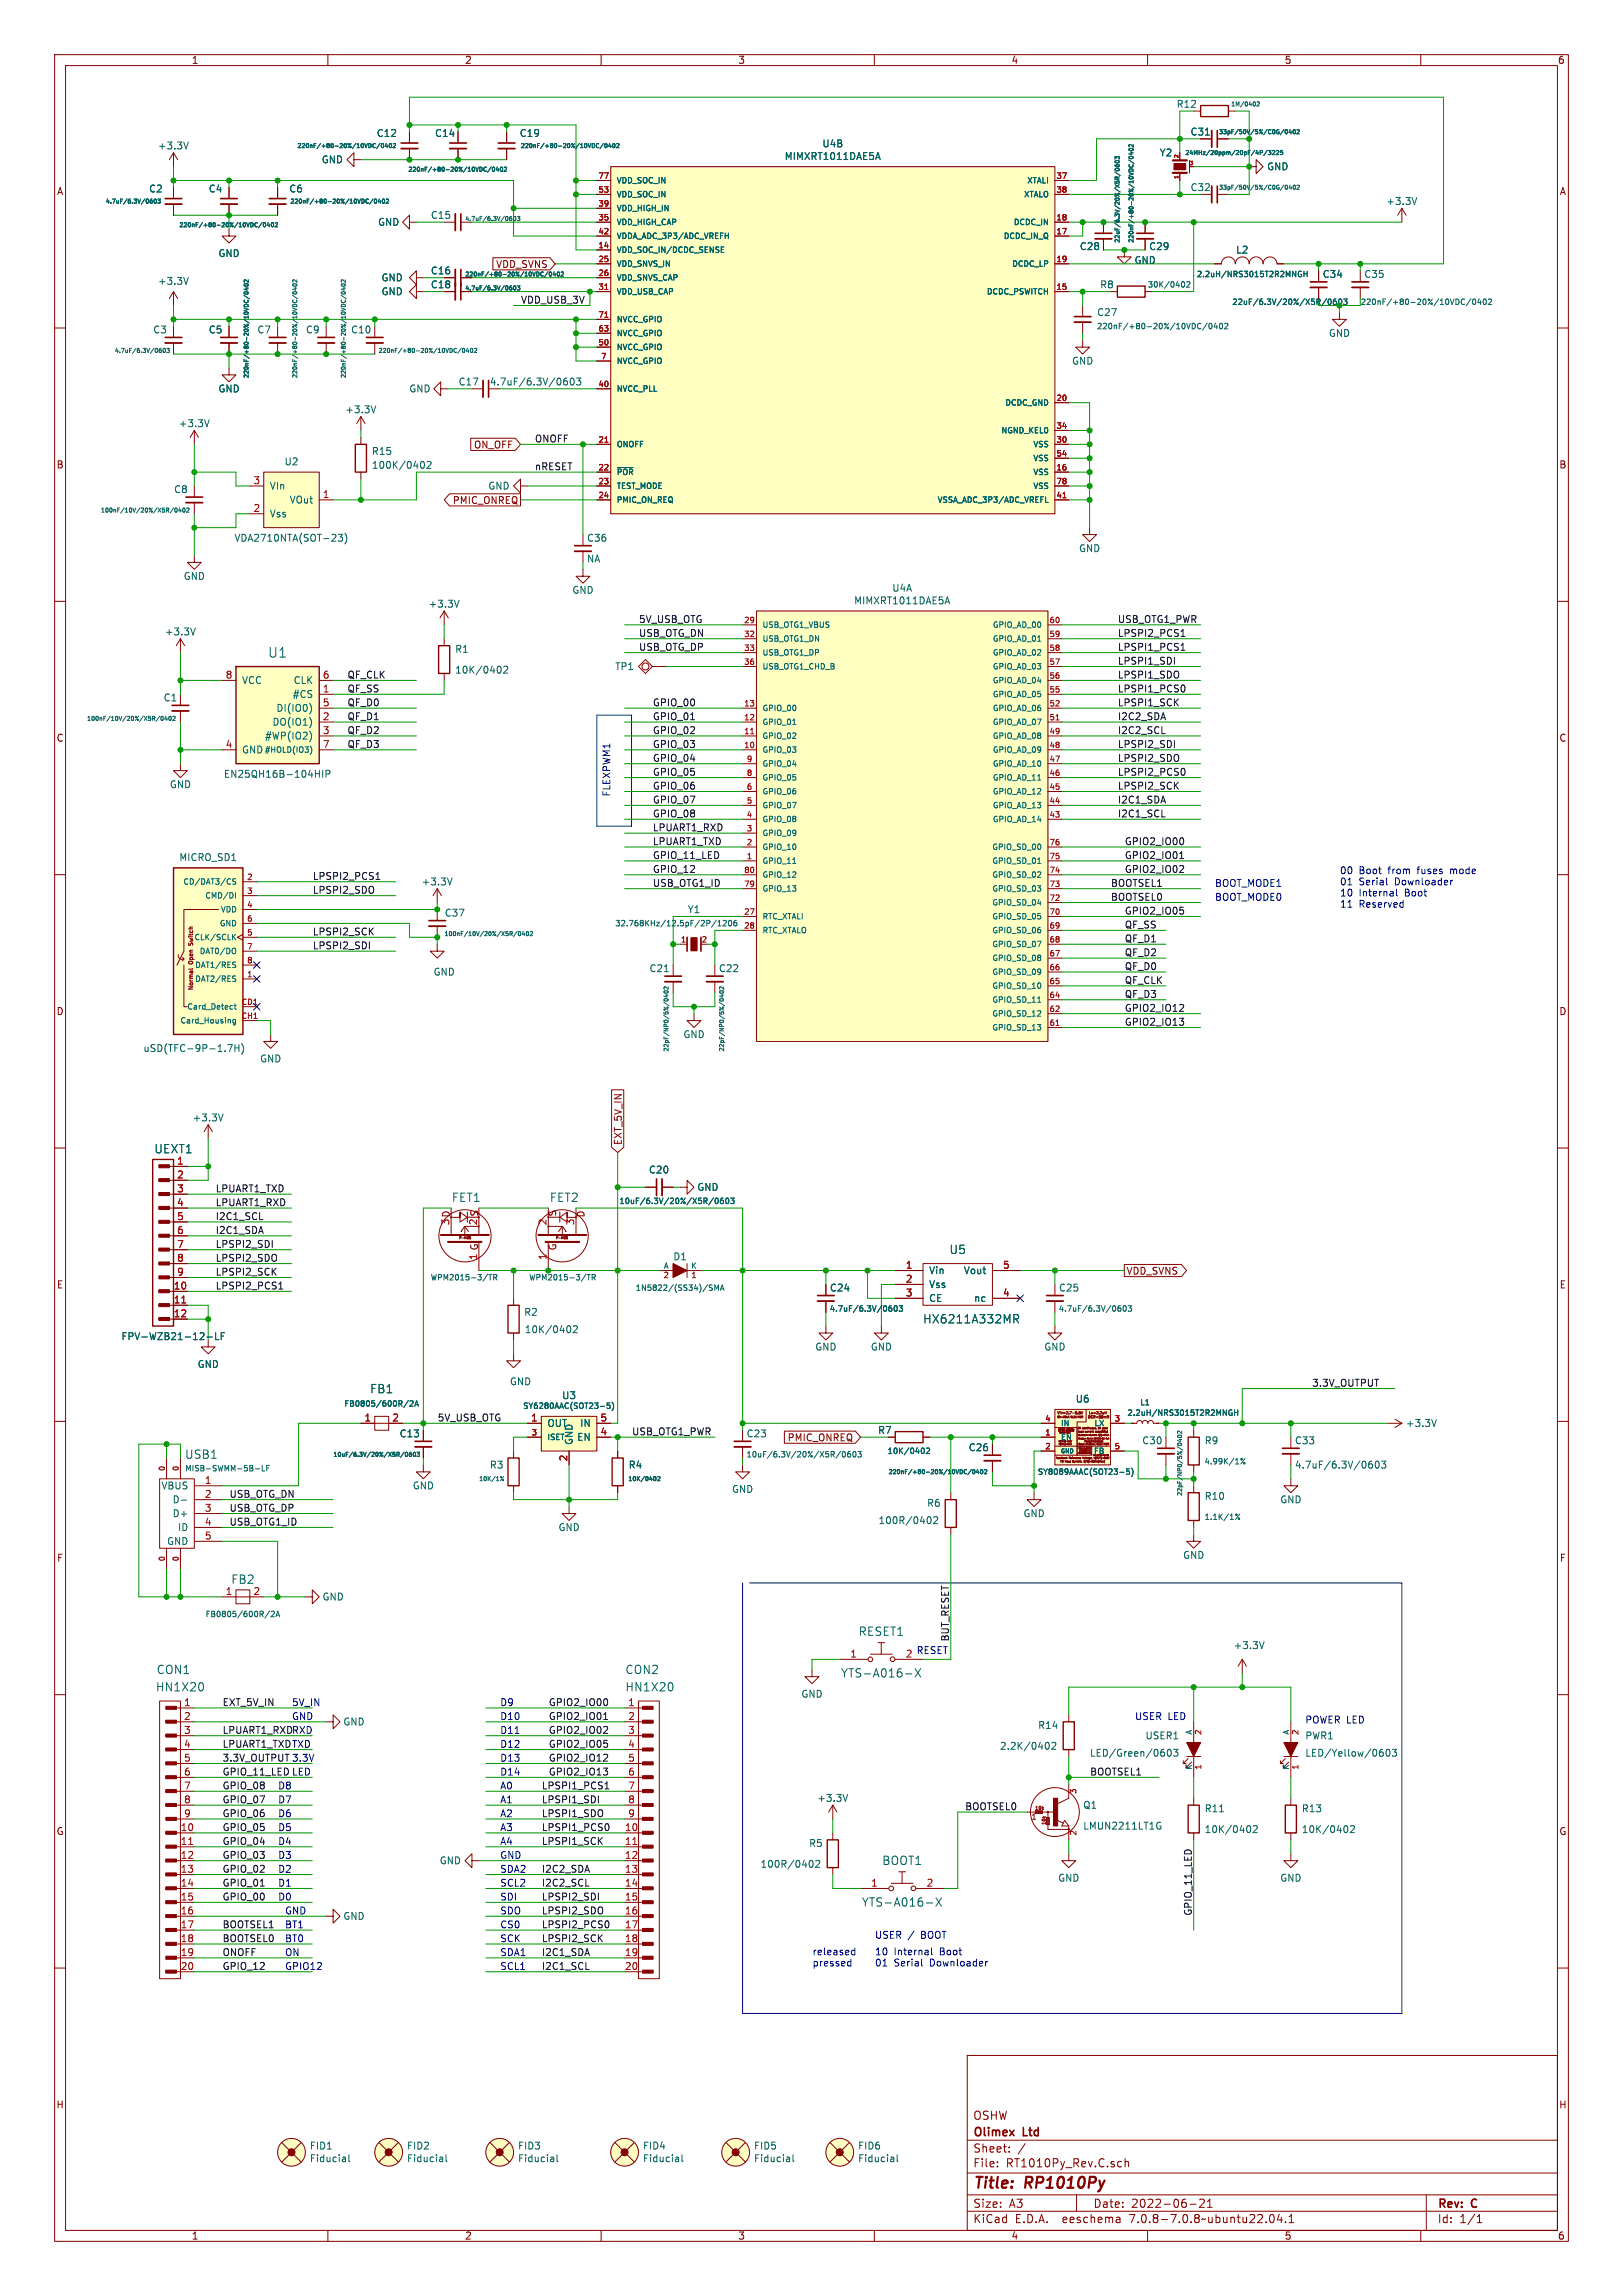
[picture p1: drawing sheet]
<svg xmlns="http://www.w3.org/2000/svg" width="297mm" height="420mm" viewBox="0 0 297 420" stroke-linecap="round" stroke-linejoin="round" font-family="sans-serif">
<defs><g id="words">
<g font-size="2.8" fill="#840000">
<text x="178" y="400.9">Title:</text>
<text x="187.7" y="400.9">RP1010Py</text>
</g>
<text font-size="2.5" fill="#006464" x="49" y="120.5">U1</text>
<g font-size="2.1" fill="#006464">
<text x="28.2" y="211.2">UEXT1</text>
<text x="82.6" y="220.1">FET1</text>
<text x="100.5" y="220.1">FET2</text>
<text x="173.7" y="229.6">U5</text>
<text x="168.8" y="242.3">HX6211A332MR</text>
<text x="67.6" y="255.1">FB1</text>
<text x="33.8" y="267.1">USB1</text>
<text x="42.2" y="289.9">FB2</text>
<text x="157" y="299.4">RESET1</text>
<text x="28.4" y="309.6">HN1X20</text>
<text x="28.6" y="306.4">CON1</text>
<text x="114.4" y="306.4">CON2</text>
<text x="114.4" y="309.6">HN1X20</text>
<text x="153.8" y="307.1">YTS-A016-X</text>
<text x="161.4" y="341.4">BOOT1</text>
<text x="157.6" y="349">YTS-A016-X</text>
</g>
<g font-size="2.1" fill="#840000">
<text x="178" y="388">OSHW</text>
<text x="178" y="394">Sheet:</text>
<text x="178" y="391.2">Olimex</text>
<text x="187.3" y="391.2">Ltd</text>
<text x="178" y="396.7">File:</text>
<text x="184.1" y="396.7">RT1010Py_Rev.C.sch</text>
<text x="178" y="406.9">KiCad</text>
<text x="178" y="404.1">Size:</text>
<text x="184.7" y="404.1">A3</text>
<text x="185.7" y="406.9">E.D.A.</text>
<text x="194.6" y="406.9">eeschema</text>
<text x="200" y="404.1">Date:</text>
<text x="207" y="406.9">7.0.8-7.0.8~ubuntu22.04.1</text>
<text x="207" y="404.1">2022-06-21</text>
<text x="263" y="404.3">Rev:</text>
<text x="263" y="406.9">Id:</text>
<text x="267.1" y="406.9">1/1</text>
<text x="269.4" y="404.3">C</text>
</g>
<g font-size="1.8" fill="#840000">
<text x="35" y="11.9">1</text>
<text x="85" y="11.9">2</text>
<text x="135" y="11.9">3</text>
<text x="185" y="11.9">4</text>
<text x="235" y="11.9">5</text>
<text x="285" y="11.9">6</text>
<text x="10.3" y="35.9">A</text>
<text x="285.3" y="35.9">A</text>
<text x="86.6" y="82.2">ON_OFF</text>
<text x="10.3" y="85.9">B</text>
<text x="285.3" y="85.9">B</text>
<text x="82.8" y="92.4">PMIC_ONREQ</text>
<text x="10.3" y="135.9">C</text>
<text x="285.3" y="135.9">C</text>
<text x="10.3" y="185.9">D</text>
<text x="285.3" y="185.9">D</text>
<text x="114" y="209.5" transform="rotate(-90 114 209.5)">EXT_5V_IN</text>
<text x="102" y="222.6" transform="rotate(-90 102 222.6)">S</text>
<text x="107.2" y="222.8" transform="rotate(-90 107.2 222.8)">D</text>
<text x="102" y="228.8" transform="rotate(-90 102 228.8)">G</text>
<text x="206.1" y="233.4">VDD_SVNS</text>
<text x="10.3" y="235.9">E</text>
<text x="285.3" y="235.9">E</text>
<text x="144" y="263.8">PMIC_ONREQ</text>
<text x="10.3" y="285.9">F</text>
<text x="285.3" y="285.9">F</text>
<text x="10.3" y="335.9">G</text>
<text x="285.3" y="335.9">G</text>
<text x="10.2" y="385.9">H</text>
<text x="285.2" y="385.9">H</text>
<text x="35" y="409.9">1</text>
<text x="85" y="409.9">2</text>
<text x="135" y="409.9">3</text>
<text x="185" y="409.9">4</text>
<text x="235" y="409.9">5</text>
<text x="285" y="409.9">6</text>
</g>
<text font-size="1.8" fill="#009600" x="215.2" y="19.9">R12</text>
<g font-size="1.8" fill="#006464">
<text x="28.8" y="27.5">+3.3V</text>
<text x="68.8" y="25.2">C12</text>
<text x="79.5" y="25.2">C14</text>
<text x="95" y="25.2">C19</text>
<text x="143.5" y="29.5">MIMXRT1011DAE5A</text>
<text x="150.4" y="27.2">U4B</text>
<text x="212.1" y="28.8">Y2</text>
<text x="217.8" y="25">C31</text>
<text x="27.2" y="35.4">C2</text>
<text x="38.1" y="35.4">C4</text>
<text x="52.8" y="35.4">C6</text>
<text x="58.8" y="30.1">GND</text>
<text x="217.8" y="35.2">C32</text>
<text x="231.8" y="31.3">GND</text>
<text x="69.1" y="41.5">GND</text>
<text x="78.7" y="40.2">C15</text>
<text x="253.6" y="37.7">+3.3V</text>
<text x="39.9" y="47.2">GND</text>
<text x="197.5" y="45.9">C28</text>
<text x="210.2" y="45.9">C29</text>
<text x="226.1" y="46.6">L2</text>
<text x="28.8" y="52.3">+3.3V</text>
<text x="69.7" y="51.7">GND</text>
<text x="78.7" y="50.4">C16</text>
<text x="78.7" y="52.9">C18</text>
<text x="90.7" y="49.2">VDD_SVNS</text>
<text x="201.2" y="52.9">R8</text>
<text x="207.5" y="48.5">GND</text>
<text x="241.9" y="51">C34</text>
<text x="249.6" y="51">C35</text>
<text x="69.7" y="54.2">GND</text>
<text x="200.7" y="58">C27</text>
<text x="27.9" y="61.2">C3</text>
<text x="38.1" y="61.2">C5</text>
<text x="47" y="61.2">C7</text>
<text x="55.9" y="61.2">C9</text>
<text x="64.1" y="61.2">C10</text>
<text x="243.1" y="61.8">GND</text>
<text x="39.9" y="72">GND</text>
<text x="74.8" y="72">GND</text>
<text x="83.8" y="70.7">C17</text>
<text x="89.5" y="70.7">4.7uF/6.3V/0603</text>
<text x="196.1" y="66.9">GND</text>
<text x="63.1" y="75.8">+3.3V</text>
<text x="32.6" y="78.3">+3.3V</text>
<text x="68" y="83.4">R15</text>
<text x="49.3" y="89.8">VIn</text>
<text x="52" y="85.3">U2</text>
<text x="68" y="86">100K/0402</text>
<text x="89.3" y="89.8">GND</text>
<text x="31.8" y="90.4">C8</text>
<text x="49.3" y="94.8">Vss</text>
<text x="52.9" y="92.3">VOut</text>
<text x="42.8" y="99.3">VDA2710NTA(SOT-23)</text>
<text x="107.3" y="99.3">C36</text>
<text x="197.4" y="101.2">GND</text>
<text x="33.5" y="106.3">GND</text>
<text x="107.3" y="103.1">NA</text>
<text x="78.3" y="111.4">+3.3V</text>
<text x="104.6" y="108.8">GND</text>
<text x="156.2" y="110.7">MIMXRT1011DAE5A</text>
<text x="163.2" y="108.4">U4A</text>
<text x="30.1" y="116.4">+3.3V</text>
<text x="83.2" y="119.6">R1</text>
<text x="44.2" y="125.3">VCC</text>
<text x="53.6" y="125.3">CLK</text>
<text x="83.2" y="123.4">10K/0402</text>
<text x="112.5" y="122.8">TP1</text>
<text x="29.9" y="128.5">C1</text>
<text x="50.5" y="130.4">DI(IO0)</text>
<text x="53.5" y="127.9">#CS</text>
<text x="48.4" y="135.5">#WP(IO2)</text>
<text x="49.8" y="132.9">DO(IO1)</text>
<text x="40.9" y="142.5">EN25QH16B-104HIP</text>
<text x="44.2" y="138">GND</text>
<text x="31" y="144.4">GND</text>
<text x="32.7" y="157.7">MICRO_SD1</text>
<text x="77.1" y="162.2">+3.3V</text>
<text x="81.3" y="167.9">C37</text>
<text x="125.7" y="167.2">Y1</text>
<text x="79.2" y="178.7">GND</text>
<text x="118.8" y="178">C21</text>
<text x="131.5" y="178">C22</text>
<text x="125" y="190.1">GND</text>
<text x="26.1" y="192.6">uSD(TFC-9P-1.7H)</text>
<text x="47.5" y="194.5">GND</text>
<text x="35.2" y="205.3">+3.3V</text>
<text x="118.7" y="214.9">C20</text>
<text x="127.5" y="218">GND</text>
<text x="123.1" y="230.7">D1</text>
<text x="169.9" y="233.3">Vin</text>
<text x="176.3" y="233.3">Vout</text>
<text x="151.8" y="236.4">C24</text>
<text x="169.9" y="235.8">Vss</text>
<text x="169.9" y="238.4">CE</text>
<text x="178.2" y="238.4">nc</text>
<text x="193.7" y="236.4">C25</text>
<text x="22.1" y="245.3">FPV-WZB21-12-LF</text>
<text x="95.8" y="240.9">R2</text>
<text x="95.9" y="244.1">10K/0402</text>
<text x="36.1" y="250.4">GND</text>
<text x="149.1" y="247.2">GND</text>
<text x="159.3" y="247.2">GND</text>
<text x="191" y="247.2">GND</text>
<text x="93.2" y="253.6">GND</text>
<text x="102.8" y="256.1">U3</text>
<text x="196.7" y="256.8">U6</text>
<text x="73" y="263.1">C13</text>
<text x="100.1" y="261.2">OUT</text>
<text x="105.5" y="263.8">EN</text>
<text x="106.1" y="261.2">IN</text>
<text x="136.5" y="263.1">C23</text>
<text x="160.6" y="262.5">R7</text>
<text x="257.2" y="261.2">+3.3V</text>
<text x="89.5" y="268.8">R3</text>
<text x="105" y="264.4" transform="rotate(-90 105 264.4)">GND</text>
<text x="114.9" y="268.8">R4</text>
<text x="177.2" y="265.7">C26</text>
<text x="208.9" y="264.4">C30</text>
<text x="220.4" y="264.4">R9</text>
<text x="236.9" y="264.4">C33</text>
<text x="236.9" y="268.8">4.7uF/6.3V/0603</text>
<text x="29.4" y="272.6">VBUS</text>
<text x="31.5" y="275.2">D-</text>
<text x="75.4" y="272.6">GND</text>
<text x="133.9" y="273.3">GND</text>
<text x="169.6" y="275.8">R6</text>
<text x="220.4" y="274.5">R10</text>
<text x="234.2" y="275.2">GND</text>
<text x="31.5" y="277.7">D+</text>
<text x="32.5" y="280.3">ID</text>
<text x="102.1" y="280.3">GND</text>
<text x="160.7" y="279">100R/0402</text>
<text x="187.2" y="277.7">GND</text>
<text x="30.5" y="282.8">GND</text>
<text x="216.4" y="285.3">GND</text>
<text x="58.9" y="293">GND</text>
<text x="225.7" y="301.9">+3.3V</text>
<text x="146.6" y="310.7">GND</text>
<text x="62.7" y="315.8">GND</text>
<text x="189.9" y="316.5">R14</text>
<text x="182.9" y="320.3">2.2K/0402</text>
<text x="199.4" y="321.5">LED/Green/0603</text>
<text x="209.5" y="318.4">USER1</text>
<text x="238.8" y="318.4">PWR1</text>
<text x="238.8" y="321.5">LED/Yellow/0603</text>
<text x="149.5" y="329.8">+3.3V</text>
<text x="198.1" y="334.9">LMUN2211LT1G</text>
<text x="198.1" y="331.1">Q1</text>
<text x="220.4" y="335.5">10K/0402</text>
<text x="220.4" y="331.7">R11</text>
<text x="238.1" y="335.5">10K/0402</text>
<text x="238.1" y="331.7">R13</text>
<text x="80.4" y="341.2">GND</text>
<text x="139.1" y="341.9">100R/0402</text>
<text x="148" y="338">R5</text>
<text x="193.5" y="344.4">GND</text>
<text x="234.2" y="344.4">GND</text>
<text x="62.7" y="351.4">GND</text>
<text x="56.6" y="393.4">FID1</text>
<text x="56.6" y="395.7">Fiducial</text>
<text x="74.4" y="393.4">FID2</text>
<text x="74.4" y="395.7">Fiducial</text>
<text x="94.7" y="393.4">FID3</text>
<text x="94.7" y="395.7">Fiducial</text>
<text x="117.6" y="393.4">FID4</text>
<text x="117.6" y="395.7">Fiducial</text>
<text x="137.9" y="393.4">FID5</text>
<text x="137.9" y="395.7">Fiducial</text>
<text x="156.9" y="393.4">FID6</text>
<text x="156.9" y="395.7">Fiducial</text>
</g>
<g font-size="1.8" fill="#0f0f0f">
<text x="95.2" y="55.6">VDD_USB_3V</text>
<text x="97.8" y="81">ONOFF</text>
<text x="97.8" y="86.1">nRESET</text>
<text x="116.8" y="119.1">USB_OTG_DP</text>
<text x="116.8" y="116.6">USB_OTG_DN</text>
<text x="116.8" y="114">5V_USB_OTG</text>
<text x="204.5" y="119.1">LPSPI1_PCS1</text>
<text x="204.5" y="116.6">LPSPI2_PCS1</text>
<text x="204.5" y="114">USB_OTG1_PWR</text>
<text x="63.5" y="124.2">QF_CLK</text>
<text x="204.5" y="121.7">LPSPI1_SDI</text>
<text x="204.5" y="124.2">LPSPI1_SDO</text>
<text x="63.5" y="131.8">QF_D1</text>
<text x="63.5" y="126.7">QF_SS</text>
<text x="63.5" y="129.3">QF_D0</text>
<text x="119.4" y="131.8">GPIO_01</text>
<text x="119.4" y="129.3">GPIO_00</text>
<text x="204.5" y="126.7">LPSPI1_PCS0</text>
<text x="204.5" y="131.8">I2C2_SDA</text>
<text x="204.5" y="129.3">LPSPI1_SCK</text>
<text x="63.5" y="136.9">QF_D3</text>
<text x="63.5" y="134.4">QF_D2</text>
<text x="119.4" y="136.9">GPIO_03</text>
<text x="119.4" y="134.4">GPIO_02</text>
<text x="204.5" y="134.4">I2C2_SCL</text>
<text x="204.5" y="136.9">LPSPI2_SDI</text>
<text x="119.4" y="142">GPIO_05</text>
<text x="119.4" y="139.4">GPIO_04</text>
<text x="204.5" y="142">LPSPI2_PCS0</text>
<text x="204.5" y="139.4">LPSPI2_SDO</text>
<text x="119.4" y="144.5">GPIO_06</text>
<text x="119.4" y="149.6">GPIO_08</text>
<text x="119.4" y="147.1">GPIO_07</text>
<text x="204.5" y="147.1">I2C1_SDA</text>
<text x="204.5" y="149.6">I2C1_SCL</text>
<text x="204.5" y="144.5">LPSPI2_SCK</text>
<text x="119.4" y="154.7">LPUART1_TXD</text>
<text x="119.4" y="152.1">LPUART1_RXD</text>
<text x="205.7" y="154.7">GPIO2_IO00</text>
<text x="57.1" y="161">LPSPI2_PCS1</text>
<text x="119.4" y="157.2">GPIO_11_LED</text>
<text x="119.4" y="159.8">GPIO_12</text>
<text x="205.7" y="159.8">GPIO2_IO02</text>
<text x="205.7" y="157.2">GPIO2_IO01</text>
<text x="57.1" y="163.6">LPSPI2_SDO</text>
<text x="119.4" y="162.3">USB_OTG1_ID</text>
<text x="203.2" y="162.3">BOOTSEL1</text>
<text x="203.2" y="164.8">BOOTSEL0</text>
<text x="205.7" y="167.4">GPIO2_IO05</text>
<text x="57.1" y="173.7">LPSPI2_SDI</text>
<text x="57.1" y="171.2">LPSPI2_SCK</text>
<text x="205.7" y="172.5">QF_D1</text>
<text x="205.7" y="169.9">QF_SS</text>
<text x="205.7" y="177.5">QF_D0</text>
<text x="205.7" y="175">QF_D2</text>
<text x="205.7" y="180.1">QF_CLK</text>
<text x="205.7" y="182.6">QF_D3</text>
<text x="205.7" y="185.2">GPIO2_IO12</text>
<text x="205.7" y="187.7">GPIO2_IO13</text>
<text x="39.4" y="218.2">LPUART1_TXD</text>
<text x="39.4" y="220.7">LPUART1_RXD</text>
<text x="39.4" y="223.3">I2C1_SCL</text>
<text x="39.4" y="225.8">I2C1_SDA</text>
<text x="39.4" y="233.4">LPSPI2_SCK</text>
<text x="39.4" y="230.9">LPSPI2_SDO</text>
<text x="39.4" y="228.3">LPSPI2_SDI</text>
<text x="39.4" y="236">LPSPI2_PCS1</text>
<text x="240" y="253.7">3.3V_OUTPUT</text>
<text x="80" y="260.1">5V_USB_OTG</text>
<text x="115.6" y="262.6">USB_OTG1_PWR</text>
<text x="41.9" y="274.1">USB_OTG_DN</text>
<text x="41.9" y="276.6">USB_OTG_DP</text>
<text x="41.9" y="279.1">USB_OTG1_ID</text>
<text x="173.7" y="300.4" transform="rotate(-90 173.7 300.4)">BUT_RESET</text>
<text x="40.6" y="312.2">EXT_5V_IN</text>
<text x="100.3" y="314.7">GPIO2_IO01</text>
<text x="100.3" y="312.2">GPIO2_IO00</text>
<text x="100.3" y="317.2">GPIO2_IO02</text>
<text x="100.3" y="322.3">GPIO2_IO12</text>
<text x="100.3" y="319.8">GPIO2_IO05</text>
<text x="40.6" y="329.9">GPIO_07</text>
<text x="40.6" y="327.4">GPIO_08</text>
<text x="99.1" y="327.4">LPSPI1_PCS1</text>
<text x="99.1" y="329.9">LPSPI1_SDI</text>
<text x="100.3" y="324.9">GPIO2_IO13</text>
<text x="199.4" y="324.9">BOOTSEL1</text>
<text x="40.6" y="332.5">GPIO_06</text>
<text x="40.6" y="335">GPIO_05</text>
<text x="99.1" y="332.5">LPSPI1_SDO</text>
<text x="99.1" y="335">LPSPI1_PCS0</text>
<text x="176.5" y="331.2">BOOTSEL0</text>
<text x="40.6" y="337.6">GPIO_04</text>
<text x="40.6" y="340.1">GPIO_03</text>
<text x="99.1" y="337.6">LPSPI1_SCK</text>
<text x="40.6" y="342.6">GPIO_02</text>
<text x="40.6" y="345.2">GPIO_01</text>
<text x="40.6" y="347.7">GPIO_00</text>
<text x="99.1" y="345.2">I2C2_SCL</text>
<text x="99.1" y="342.6">I2C2_SDA</text>
<text x="99.1" y="347.7">LPSPI2_SDI</text>
<text x="40.6" y="352.8">BOOTSEL1</text>
<text x="99.1" y="350.3">LPSPI2_SDO</text>
<text x="99.1" y="352.8">LPSPI2_PCS0</text>
<text x="218.2" y="350.5" transform="rotate(-90 218.2 350.5)">GPIO_11_LED</text>
<text x="40.6" y="357.9">ONOFF</text>
<text x="40.6" y="355.3">BOOTSEL0</text>
<text x="99.1" y="357.9">I2C1_SDA</text>
<text x="99.1" y="355.3">LPSPI2_SCK</text>
<text x="40.6" y="360.4">GPIO_12</text>
<text x="99.1" y="360.4">I2C1_SCL</text>
</g>
<g font-size="1.8" fill="#a90000">
<text x="46.3" y="88.6">3</text>
<text x="46.3" y="93.7">2</text>
<text x="59" y="91.2">1</text>
<text x="41.2" y="124.2">8</text>
<text x="59" y="124.2">6</text>
<text x="59" y="126.7">1</text>
<text x="59" y="131.8">2</text>
<text x="59" y="129.3">5</text>
<text x="41.2" y="136.9">4</text>
<text x="59" y="134.4">3</text>
<text x="59" y="136.9">7</text>
<text x="32.3" y="213.1">1</text>
<text x="32.3" y="215.6">2</text>
<text x="32.3" y="218.2">3</text>
<text x="32.3" y="220.7">4</text>
<text x="32.3" y="223.3">5</text>
<text x="32.3" y="225.8">6</text>
<text x="82.3" y="224.2" transform="rotate(-90 82.3 224.2)">3 D</text>
<text x="87.4" y="224.2" transform="rotate(-90 87.4 224.2)">2 S</text>
<text x="100.1" y="224.2" transform="rotate(-90 100.1 224.2)">2</text>
<text x="105.2" y="224.2" transform="rotate(-90 105.2 224.2)">3</text>
<text x="32.3" y="228.3">7</text>
<text x="32.3" y="230.9">8</text>
<text x="32.3" y="233.4">9</text>
<text x="87.4" y="230.6" transform="rotate(-90 87.4 230.6)">1 G</text>
<text x="100.1" y="230.6" transform="rotate(-90 100.1 230.6)">1</text>
<text x="165.7" y="232.2">1</text>
<text x="183.4" y="232.2">5</text>
<text x="31.7" y="236">10</text>
<text x="31.7" y="238.5">11</text>
<text x="165.7" y="234.7">2</text>
<text x="165.7" y="237.2">3</text>
<text x="183.4" y="237.2">4</text>
<text x="31.7" y="241">12</text>
<text x="66.6" y="260.1">1</text>
<text x="71.7" y="260.1">2</text>
<text x="97.1" y="260.1">1</text>
<text x="109.8" y="262.6">4</text>
<text x="109.8" y="260.1">5</text>
<text x="103.9" y="267.4" transform="rotate(-90 103.9 267.4)">2</text>
<text x="37.4" y="271.5">1</text>
<text x="37.4" y="274.1">2</text>
<text x="37.4" y="276.6">3</text>
<text x="37.4" y="279.1">4</text>
<text x="37.4" y="281.7">5</text>
<text x="41.2" y="291.8">1</text>
<text x="46.3" y="291.8">2</text>
<text x="155.5" y="303.3">1</text>
<text x="165.7" y="303.3">2</text>
<text x="33.6" y="312.2">1</text>
<text x="33.6" y="314.7">2</text>
<text x="33.6" y="317.2">3</text>
<text x="114.9" y="312.2">1</text>
<text x="114.9" y="314.7">2</text>
<text x="114.9" y="317.2">3</text>
<text x="33.6" y="319.8">4</text>
<text x="33.6" y="322.3">5</text>
<text x="114.9" y="319.8">4</text>
<text x="114.9" y="322.3">5</text>
<text x="33.6" y="324.9">6</text>
<text x="33.6" y="327.4">7</text>
<text x="33.6" y="329.9">8</text>
<text x="114.9" y="324.9">6</text>
<text x="114.9" y="327.4">7</text>
<text x="114.9" y="329.9">8</text>
<text x="33" y="335">10</text>
<text x="33.6" y="332.5">9</text>
<text x="114.3" y="335">10</text>
<text x="114.9" y="332.5">9</text>
<text x="33" y="337.6">11</text>
<text x="33" y="340.1">12</text>
<text x="114.3" y="337.6">11</text>
<text x="114.3" y="340.1">12</text>
<text x="33" y="342.6">13</text>
<text x="33" y="345.2">14</text>
<text x="33" y="347.7">15</text>
<text x="114.3" y="342.6">13</text>
<text x="114.3" y="345.2">14</text>
<text x="114.3" y="347.7">15</text>
<text x="159.3" y="345.2">1</text>
<text x="169.5" y="345.2">2</text>
<text x="33" y="350.3">16</text>
<text x="33" y="352.8">17</text>
<text x="114.3" y="350.3">16</text>
<text x="114.3" y="352.8">17</text>
<text x="33" y="355.3">18</text>
<text x="33" y="357.9">19</text>
<text x="114.3" y="355.3">18</text>
<text x="114.3" y="357.9">19</text>
<text x="33" y="360.4">20</text>
<text x="114.3" y="360.4">20</text>
</g>
<g font-size="1.8" fill="#0000c2">
<text x="111.8" y="145.8" transform="rotate(-90 111.8 145.8)">FLEXPWM1</text>
<text x="245.1" y="160">00</text>
<text x="248.7" y="160">Boot</text>
<text x="254.2" y="160">from</text>
<text x="259.7" y="160">fuses</text>
<text x="265.9" y="160">mode</text>
<text x="222.2" y="164.9">BOOT_MODE0</text>
<text x="222.2" y="162.3">BOOT_MODE1</text>
<text x="245.1" y="162">01</text>
<text x="245.1" y="164.1">10</text>
<text x="245.1" y="166.1">11</text>
<text x="248.7" y="162">Serial</text>
<text x="248.7" y="164.1">Internal</text>
<text x="248.7" y="166.1">Reserved</text>
<text x="255.4" y="162">Downloader</text>
<text x="257.2" y="164.1">Boot</text>
<text x="167.6" y="302.6">RESET</text>
<text x="40.6" y="317.2">LPUART1_RXDRXD</text>
<text x="53.3" y="312.2">5V_IN</text>
<text x="53.3" y="314.7">GND</text>
<text x="91.4" y="312.2">D9</text>
<text x="91.4" y="317.3">D11</text>
<text x="91.4" y="314.7">D10</text>
<text x="207.6" y="314.7">USER LED</text>
<text x="238.8" y="315.3">POWER LED</text>
<text x="40.6" y="322.3">3.3V_OUTPUT 3.3V</text>
<text x="40.6" y="319.8">LPUART1_TXDTXD</text>
<text x="91.4" y="322.3">D13</text>
<text x="91.4" y="319.8">D12</text>
<text x="40.6" y="324.9">GPIO_11_LED LED</text>
<text x="50.8" y="327.4">D8</text>
<text x="50.8" y="330">D7</text>
<text x="91.4" y="327.4">A0</text>
<text x="91.4" y="330">A1</text>
<text x="91.4" y="324.9">D14</text>
<text x="50.8" y="335">D5</text>
<text x="50.8" y="332.5">D6</text>
<text x="91.4" y="335">A3</text>
<text x="91.4" y="332.5">A2</text>
<text x="50.8" y="340.1">D3</text>
<text x="50.8" y="337.6">D4</text>
<text x="91.4" y="337.6">A4</text>
<text x="91.4" y="340.1">GND</text>
<text x="50.8" y="342.7">D2</text>
<text x="50.8" y="345.2">D1</text>
<text x="50.8" y="347.7">D0</text>
<text x="91.4" y="345.2">SCL2</text>
<text x="91.4" y="347.7">SDI</text>
<text x="91.4" y="342.7">SDA2</text>
<text x="52.1" y="352.8">BT1</text>
<text x="52.1" y="350.3">GND</text>
<text x="91.4" y="352.8">CS0</text>
<text x="91.4" y="350.3">SDO</text>
<text x="52.1" y="357.9">ON</text>
<text x="52.1" y="355.4">BT0</text>
<text x="91.4" y="355.4">SCK</text>
<text x="91.4" y="357.9">SDA1</text>
<text x="148.6" y="357.8">released</text>
<text x="148.6" y="359.8">pressed</text>
<text x="160" y="354.7">USER /</text>
<text x="160" y="357.8">10</text>
<text x="160" y="359.8">01</text>
<text x="163.6" y="357.8">Internal</text>
<text x="163.6" y="359.8">Serial</text>
<text x="168.7" y="354.7">BOOT</text>
<text x="170.3" y="359.8">Downloader</text>
<text x="172.1" y="357.8">Boot</text>
<text x="52.1" y="360.4">GPIO12</text>
<text x="91.4" y="360.4">SCL1</text>
</g>
<g font-size="1.4" fill="#a90000">
<text x="109.4" y="35.3">53</text>
<text x="109.4" y="32.8">77</text>
<text x="193.2" y="32.8">37</text>
<text x="193.2" y="35.3">38</text>
<text x="109.4" y="40.4">35</text>
<text x="109.4" y="37.8">39</text>
<text x="193.2" y="40.4">18</text>
<text x="109.4" y="45.5">14</text>
<text x="109.4" y="42.9">42</text>
<text x="193.2" y="42.9">17</text>
<text x="109.4" y="48">25</text>
<text x="109.4" y="50.5">26</text>
<text x="109.4" y="53.1">31</text>
<text x="193.2" y="53.1">15</text>
<text x="193.2" y="48">19</text>
<text x="109.4" y="58.2">71</text>
<text x="109.4" y="63.2">50</text>
<text x="109.4" y="60.7">63</text>
<text x="109.9" y="65.8">7</text>
<text x="109.4" y="70.9">40</text>
<text x="193.2" y="73.4">20</text>
<text x="109.4" y="81">21</text>
<text x="193.2" y="81">30</text>
<text x="193.2" y="78.5">34</text>
<text x="193.2" y="83.6">54</text>
<text x="109.4" y="86.1">22</text>
<text x="109.4" y="88.6">23</text>
<text x="193.2" y="86.1">16</text>
<text x="193.2" y="88.6">78</text>
<text x="109.4" y="91.2">24</text>
<text x="193.2" y="91.2">41</text>
<text x="136.1" y="114">29</text>
<text x="136.1" y="116.6">32</text>
<text x="136.1" y="119.1">33</text>
<text x="191.9" y="119.1">58</text>
<text x="191.9" y="116.6">59</text>
<text x="191.9" y="114">60</text>
<text x="136.1" y="121.7">36</text>
<text x="191.9" y="124.2">56</text>
<text x="191.9" y="121.7">57</text>
<text x="136.1" y="131.8">12</text>
<text x="136.1" y="129.3">13</text>
<text x="191.9" y="131.8">51</text>
<text x="191.9" y="129.3">52</text>
<text x="191.9" y="126.7">55</text>
<text x="136.1" y="136.9">10</text>
<text x="136.1" y="134.4">11</text>
<text x="191.9" y="136.9">48</text>
<text x="191.9" y="134.4">49</text>
<text x="136.5" y="142">8</text>
<text x="136.5" y="139.4">9</text>
<text x="191.9" y="142">46</text>
<text x="191.9" y="139.4">47</text>
<text x="136.5" y="149.6">4</text>
<text x="136.5" y="147.1">5</text>
<text x="136.5" y="144.5">6</text>
<text x="191.9" y="149.6">43</text>
<text x="191.9" y="147.1">44</text>
<text x="191.9" y="144.5">45</text>
<text x="136.5" y="154.7">2</text>
<text x="136.5" y="152.1">3</text>
<text x="191.9" y="154.7">76</text>
<text x="45.1" y="161">2</text>
<text x="136.1" y="159.8">80</text>
<text x="136.5" y="157.2">1</text>
<text x="191.9" y="159.8">74</text>
<text x="191.9" y="157.2">75</text>
<text x="45.1" y="163.6">3</text>
<text x="45.1" y="166.1">4</text>
<text x="136.1" y="167.4">27</text>
<text x="136.1" y="162.3">79</text>
<text x="191.9" y="167.4">70</text>
<text x="191.9" y="164.8">72</text>
<text x="191.9" y="162.3">73</text>
<text x="45.1" y="171.2">5</text>
<text x="45.1" y="168.7">6</text>
<text x="45.1" y="173.7">7</text>
<text x="124.5" y="172.5">1</text>
<text x="128.3" y="172.5">2</text>
<text x="136.1" y="169.9">28</text>
<text x="191.9" y="172.5">68</text>
<text x="191.9" y="169.9">69</text>
<text x="45.1" y="178.8">1</text>
<text x="45.1" y="176.3">8</text>
<text x="191.9" y="177.5">66</text>
<text x="191.9" y="175">67</text>
<text x="44.1" y="183.9">CD1</text>
<text x="191.9" y="185.2">62</text>
<text x="191.9" y="182.6">64</text>
<text x="191.9" y="180.1">65</text>
<text x="44.1" y="186.4">CH1</text>
<text x="191.9" y="187.7">61</text>
<text x="121.3" y="234.1">2</text>
<text x="126.4" y="234.1">1</text>
<text x="97.2" y="262.6">3</text>
<text x="191.2" y="262.6">1</text>
<text x="191.2" y="260.1">4</text>
<text x="203.9" y="260.1">3</text>
<text x="30.2" y="269.2" transform="rotate(-90 30.2 269.2)">0</text>
<text x="32.8" y="269.2" transform="rotate(-90 32.8 269.2)">0</text>
<text x="191.2" y="265.2">2</text>
<text x="203.9" y="265.2">5</text>
<text x="30.2" y="285.7" transform="rotate(-90 30.2 285.7)">0</text>
<text x="32.8" y="285.7" transform="rotate(-90 32.8 285.7)">0</text>
<text x="220.2" y="317.5" transform="rotate(-90 220.2 317.5)">2</text>
<text x="237.9" y="317.5" transform="rotate(-90 237.9 317.5)">2</text>
<text x="220.2" y="323.8" transform="rotate(-90 220.2 323.8)">1</text>
<text x="237.9" y="323.8" transform="rotate(-90 237.9 323.8)">1</text>
<text x="197.3" y="328.3" transform="rotate(-90 197.3 328.3)">3</text>
<text x="188.6" y="333.2">1</text>
<text x="197.3" y="335.9" transform="rotate(-90 197.3 335.9)">2</text>
</g>
<g font-size="1.4" fill="#006464">
<text x="112.8" y="33.8">VDD_SOC_IN</text>
<text x="187.9" y="33.8">XTALI</text>
<text x="112.8" y="41.4">VDD_HIGH_CAP</text>
<text x="112.8" y="38.8">VDD_HIGH_IN</text>
<text x="112.8" y="36.3">VDD_SOC_IN</text>
<text x="185.4" y="41.4">DCDC_IN</text>
<text x="187.3" y="36.3">XTALO</text>
<text x="112.8" y="46.5">VDD_SOC_IN/DCDC_SENSE</text>
<text x="112.8" y="43.9">VDDA_ADC_3P3/ADC_VREFH</text>
<text x="183.5" y="43.9">DCDC_IN_Q</text>
<text x="112.8" y="49">VDD_SNVS_IN</text>
<text x="112.8" y="51.5">VDD_SNVS_CAP</text>
<text x="185.1" y="49">DCDC_LP</text>
<text x="209.9" y="52.8">30K/0402</text>
<text x="218.9" y="50.9">2.2uH/NRS3015T2R2MNGH</text>
<text x="112.8" y="54.1">VDD_USB_CAP</text>
<text x="112.8" y="59.2">NVCC_GPIO</text>
<text x="180.4" y="54.1">DCDC_PSWITCH</text>
<text x="225.4" y="56">22uF/6.3V/20%/X5R/0603</text>
<text x="112.8" y="64.2">NVCC_GPIO</text>
<text x="112.8" y="61.7">NVCC_GPIO</text>
<text x="200.6" y="60.4">220nF/+80-20%/10VDC/0402</text>
<text x="112.8" y="71.9">NVCC_PLL</text>
<text x="112.8" y="66.8">NVCC_GPIO</text>
<text x="183.8" y="74.4">DCDC_GND</text>
<text x="112.8" y="82">ONOFF</text>
<text x="183.1" y="79.5">NGND_KEL0</text>
<text x="189" y="82">VSS</text>
<text x="112.8" y="87.1">~{POR}</text>
<text x="112.8" y="89.6">TEST_MODE</text>
<text x="189" y="87.1">VSS</text>
<text x="189" y="84.6">VSS</text>
<text x="189" y="89.6">VSS</text>
<text x="112.8" y="92.2">PMIC_ON_REQ</text>
<text x="171.4" y="92.2">VSSA_ADC_3P3/ADC_VREFL</text>
<text x="139.4" y="115">USB_OTG1_VBUS</text>
<text x="139.4" y="117.6">USB_OTG1_DN</text>
<text x="181.5" y="117.6">GPIO_AD_01</text>
<text x="181.5" y="115">GPIO_AD_00</text>
<text x="139.4" y="120.1">USB_OTG1_DP</text>
<text x="139.4" y="122.7">USB_OTG1_CHD_B</text>
<text x="181.5" y="125.2">GPIO_AD_04</text>
<text x="181.5" y="122.7">GPIO_AD_03</text>
<text x="181.5" y="120.1">GPIO_AD_02</text>
<text x="139.4" y="130.3">GPIO_00</text>
<text x="181.5" y="130.3">GPIO_AD_06</text>
<text x="181.5" y="127.7">GPIO_AD_05</text>
<text x="48.3" y="137.9">#HOLD(IO3)</text>
<text x="139.4" y="137.9">GPIO_03</text>
<text x="139.4" y="135.4">GPIO_02</text>
<text x="139.4" y="132.8">GPIO_01</text>
<text x="181.5" y="137.9">GPIO_AD_09</text>
<text x="181.5" y="135.4">GPIO_AD_08</text>
<text x="181.5" y="132.8">GPIO_AD_07</text>
<text x="139.4" y="143">GPIO_05</text>
<text x="139.4" y="140.4">GPIO_04</text>
<text x="181.5" y="143">GPIO_AD_11</text>
<text x="181.5" y="140.4">GPIO_AD_10</text>
<text x="139.4" y="148.1">GPIO_07</text>
<text x="139.4" y="145.5">GPIO_06</text>
<text x="181.5" y="148.1">GPIO_AD_13</text>
<text x="181.5" y="145.5">GPIO_AD_12</text>
<text x="139.4" y="155.7">GPIO_10</text>
<text x="139.4" y="153.1">GPIO_09</text>
<text x="139.4" y="150.6">GPIO_08</text>
<text x="181.5" y="155.7">GPIO_SD_00</text>
<text x="181.5" y="150.6">GPIO_AD_14</text>
<text x="139.4" y="158.2">GPIO_11</text>
<text x="139.4" y="160.8">GPIO_12</text>
<text x="181.5" y="160.8">GPIO_SD_02</text>
<text x="181.5" y="158.2">GPIO_SD_01</text>
<text x="33.4" y="162">CD/DAT3/CS</text>
<text x="37.4" y="164.6">CMD/DI</text>
<text x="40.3" y="167.1">VDD</text>
<text x="139.4" y="163.3">GPIO_13</text>
<text x="181.5" y="165.8">GPIO_SD_04</text>
<text x="181.5" y="163.3">GPIO_SD_03</text>
<text x="35.4" y="172.2">CLK/SCLK</text>
<text x="40.1" y="169.6">GND</text>
<text x="112.5" y="169.6">32.768KHz/12.5pF/2P/1206</text>
<text x="139.4" y="168.4">RTC_XTALI</text>
<text x="139.4" y="170.9">RTC_XTALO</text>
<text x="181.5" y="173.5">GPIO_SD_07</text>
<text x="181.5" y="170.9">GPIO_SD_06</text>
<text x="181.5" y="168.4">GPIO_SD_05</text>
<text x="35.6" y="179.8">DAT2/RES</text>
<text x="35.6" y="177.3">DAT1/RES</text>
<text x="36.4" y="174.7">DAT0/DO</text>
<text x="181.5" y="178.5">GPIO_SD_09</text>
<text x="181.5" y="176">GPIO_SD_08</text>
<text x="34.1" y="184.9">Card_Detect</text>
<text x="181.5" y="183.6">GPIO_SD_11</text>
<text x="181.5" y="181.1">GPIO_SD_10</text>
<text x="32.9" y="187.4">Card_Housing</text>
<text x="181.5" y="188.7">GPIO_SD_13</text>
<text x="181.5" y="186.2">GPIO_SD_12</text>
<text x="113.2" y="220.4">10uF/6.3V/20%/X5R/0603</text>
<text x="121.4" y="232.2">A</text>
<text x="126.4" y="232.2">K</text>
<text x="78.7" y="234.4">WPM2015-3/TR</text>
<text x="96.7" y="234.4">WPM2015-3/TR</text>
<text x="116.2" y="236.3">1N5822/(SS34)/SMA</text>
<text x="151.7" y="240.1">4.7uF/6.3V/0603</text>
<text x="193.6" y="240.1">4.7uF/6.3V/0603</text>
<text x="62.9" y="257.5">FB0805/600R/2A</text>
<text x="95.6" y="257.9">SY6280AAC(SOT23-5)</text>
<text x="208.5" y="257.3">L1</text>
<text x="100.1" y="263.6">ISET</text>
<text x="194.1" y="263.6">EN</text>
<text x="194.1" y="261.1">IN</text>
<text x="200.1" y="261.1">LX</text>
<text x="206.2" y="259.2">2.2uH/NRS3015T2R2MNGH</text>
<text x="33.8" y="269.3">MISB-SWMM-5B-LF</text>
<text x="136.5" y="266.8">10uF/6.3V/20%/X5R/0603</text>
<text x="162.3" y="266.2">10K/0402</text>
<text x="189.8" y="270">SY8089AAAC(SOT23-5)</text>
<text x="200" y="266.2">FB</text>
<text x="220.3" y="268.1">4.99K/1%</text>
<text x="220.3" y="278.2">1.1K/1%</text>
<text x="37.5" y="296">FB0805/600R/2A</text>
<text x="218.2" y="317.4" transform="rotate(-90 218.2 317.4)">A</text>
<text x="236" y="317.4" transform="rotate(-90 236 317.4)">A</text>
<text x="218.2" y="323.9" transform="rotate(-90 218.2 323.9)">K</text>
<text x="236" y="323.9" transform="rotate(-90 236 323.9)">K</text>
</g>
<text font-size="1.4" fill="#009600" x="248.9" y="56">220nF/+80-20%/10VDC/0402</text>
<g font-size="1.1" fill="#006464">
<text x="225.2" y="19.7">1M/0402</text>
<text x="54.3" y="27.3">220nF/+80-20%/10VDC/0402</text>
<text x="95.2" y="27.3">220nF/+80-20%/10VDC/0402</text>
<text x="216.8" y="28.5">24MHz/20ppm/20pF/4P/3225</text>
<text x="222.9" y="24.7">33pF/50V/5%/C0G/0402</text>
<text x="74.6" y="31.6">220nF/+80-20%/10VDC/0402</text>
<text x="222.9" y="34.9">33pF/50V/5%/C0G/0402</text>
<text x="19.2" y="37.4">4.7uF/6.3V/0603</text>
<text x="32.7" y="41.8">220nF/+80-20%/10VDC/0402</text>
<text x="53" y="37.4">220nF/+80-20%/10VDC/0402</text>
<text x="85" y="40.6">4.7uF/6.3V/0603</text>
<text x="205.1" y="44.5" transform="rotate(-90 205.1 44.5)">22uF/6.3V/20%/X5R/0603</text>
<text x="207.6" y="44.5" transform="rotate(-90 207.6 44.5)">220nF/+80-20%/10VDC/0402</text>
<text x="85" y="50.8">220nF/+80-20%/10VDC/0402</text>
<text x="85" y="53.3">4.7uF/6.3V/0603</text>
<text x="20.9" y="64.7">4.7uF/6.3V/0603</text>
<text x="69.1" y="64.7">220nF/+80-20%/10VDC/0402</text>
<text x="45.7" y="69.3" transform="rotate(-90 45.7 69.3)">220nF/+80-20%/10VDC/0402</text>
<text x="54.6" y="69.3" transform="rotate(-90 54.6 69.3)">220nF/+80-20%/10VDC/0402</text>
<text x="63.5" y="69.3" transform="rotate(-90 63.5 69.3)">220nF/+80-20%/10VDC/0402</text>
<text x="18.3" y="94">100nF/10V/20%/X5R/0402</text>
<text x="15.8" y="132.1">100nF/10V/20%/X5R/0402</text>
<text x="35.5" y="172.6" transform="rotate(-90 35.5 172.6)">Switch</text>
<text x="81.2" y="171.4">100nF/10V/20%/X5R/0402</text>
<text x="122.5" y="192.5" transform="rotate(-90 122.5 192.5)">22pF/NP0/5%/0402</text>
<text x="132.7" y="192.5" transform="rotate(-90 132.7 192.5)">22pF/NP0/5%/0402</text>
<text x="60.9" y="266.7">10uF/6.3V/20%/X5R/0603</text>
<text x="162.5" y="269.8">220nF/+80-20%/10VDC/0402</text>
<text x="194.1" y="266">GND</text>
<text x="87.5" y="271.1">10K/1%</text>
<text x="114.8" y="271.1">10K/0402</text>
<text x="216.5" y="273.8" transform="rotate(-90 216.5 273.8)">22pF/NP0/5%/0402</text>
</g>
<g font-size="1.1" fill="#840000">
<text x="35.5" y="176.3" transform="rotate(-90 35.5 176.3)">Open</text>
<text x="35.5" y="181.3" transform="rotate(-90 35.5 181.3)">Normal</text>
</g>
<g font-size=".9" fill="#a90000">
<text x="215.6" y="29" transform="rotate(-90 215.6 29)">2</text>
<text x="215.6" y="32.8" transform="rotate(-90 215.6 32.8)">1</text>
<text x="217.6" y="30.2">3</text>
</g>
<g font-size=".8" fill="#840000">
<text x="189.3" y="331.3">10k</text>
<text x="191.6" y="334" transform="rotate(-90 191.6 334)">10k</text>
</g>
<g font-size=".6" fill="#840000">
<text x="83.8" y="226.9">P-MOS</text>
<text x="101.6" y="226.9">P-MOS</text>
<text x="193.3" y="258.9">Vin=2.7-5.5V</text>
<text x="198.9" y="259.7">DCR&lt;50mR</text>
<text x="199.1" y="258.9">Lx=2.2uH</text>
</g>
<g font-size=".4" fill="#840000">
<text x="193.3" y="259.6">Cin=22uF/6.3V/X5R</text>
<text x="193.5" y="261.8">Enable</text>
<text x="195.3" y="261.8">control.</text>
<text x="197.1" y="261.6">2A</text>
<text x="197.1" y="262.3">load</text>
<text x="197.1" y="262.9">Quiescent</text>
<text x="198.3" y="261.6">continuous,</text>
<text x="198.7" y="262.3">current</text>
<text x="199.6" y="262.9">Current</text>
<text x="201" y="262.3">capability!</text>
<text x="201.5" y="261.6">3A</text>
<text x="201.6" y="262.9">I(Q)=55uA</text>
<text x="202.7" y="261.6">peak</text>
<text x="193" y="267.1">Feedback</text>
<text x="193.5" y="264">V(ENH)=1.5V</text>
<text x="193.5" y="264.5">V(ENL)=0.4V</text>
<text x="193.8" y="267.7">FB</text>
<text x="195" y="267.7">Input</text>
<text x="195.8" y="267.1">Reference</text>
<text x="196.8" y="267.7">Current,</text>
<text x="197.1" y="266.2">SY8089AAAC</text>
<text x="197.2" y="264.5">Cout=2x22uF/6.3V/X5R</text>
<text x="197.3" y="265.7">SY8089AAC</text>
<text x="198.2" y="264">Recommended:</text>
<text x="198.7" y="267.1">Voltage,</text>
<text x="199.2" y="267.7">I(FB)=50nA(max)</text>
<text x="201.1" y="267.1">V(REF)=0.6V</text>
</g>
<g font-size=".3" fill="#840000">
<text x="193.7" y="262.4">Do</text>
<text x="194.6" y="262.4">not</text>
<text x="197.1" y="263.5">Shutdown</text>
<text x="199.2" y="263.5">Current</text>
<text x="200.8" y="263.5">I(SHDN)=0.1-1uA</text>
<text x="197.2" y="265.3">Part</text>
<text x="198.5" y="265.3">Number:</text>
</g>
<g font-size=".2" fill="#840000">
<text x="193.5" y="262.1">Pull</text>
<text x="194.6" y="262.1">high</text>
<text x="195.7" y="262.1">to</text>
<text x="197.6" y="262.1">on.</text>
<text x="199.8" y="266.5">Vout=0.6*(1+Ra/Rb)</text>
</g>
</g></defs>
<g fill="none" stroke="#840000" stroke-width=".18">
<path d="M10 10h277v400h-277zM12 12h273v396h-273zM60 10v2M110 10v2M160 10v2M210 10v2M260 10v2M50.8 34.3v1.9M50.8 37.3v2.1M64.8 29.2v-1.3l-1.3 1.3 1.3 1.3v-1.3h1.2M74.9 24.1v1.9M74.9 27.2v2"/>
<path d="M83.8 24.1v1.9M83.8 27.2v2M10 60h2M31.7 53.3l-.7 1.3M31.7 53.3v2.6M31.7 53.3l.8 1.3M68.6 59.7v1.9M74.9 40.6v-1.2l-1.2 1.2 1.2 1.3v-1.3h1.3M76.2 50.8v-1.3l-1.3 1.3 1.3 1.3v-1.3h1.3M76.2 53.3v-1.2l-1.3 1.2 1.3 1.3v-1.3h1.3M81.3 40.6h2M81.3 50.8h2"/>
<path d="M81.3 53.3h2M84.5 40.6h1.9M84.5 50.8h1.9M84.5 53.3h1.9M203.2 53.3h1.3M205.7 45.7v1.3h1.3l-1.3 1.3-1.2-1.3h1.2M209.5 53.3h1.3M209.5 40.6v1.9M209.5 43.7v2M285 60h2M68.6 62.7v2.1M45.7 94h2.6"/>
<path d="M45.7 88.9h2.6M48.3 86.4h10.1v10.1h-10.1zM58.4 91.4h2.6M95.2 88.9v-1.3l-1.2 1.3 1.2 1.3v-1.3h1.3M106.7 97.8v1.9M10 110h2M33 116.8v2.6M33 116.8l-.7 1.3M33 116.8l.8 1.3M35.6 101.6v1.3h1.2l-1.2 1.2-1.3-1.2h1.3M106.7 104.1v1.3h1.2l-1.2 1.3-1.3-1.3h1.3M106.7 100.8v2.1"/>
<path d="M285 110h2M33 139.7v1.3h1.3l-1.3 1.2-1.3-1.2h1.3M33 127v1.9M33 130v2.1M116.8 121.9l1.3-1.2 1.3 1.2-1.3 1.3zM119.4 121.9h2.5M10 160h2M285 160h2M32.6 174.6a.68 .68 0 0 0 .3 .7 .68 .68 0 0 0 .8 .1M33.4 175.1l.3 .3M33.7 176.5v7.7h.6M33.7 175.4l-.3 .4"/>
<path d="M35.2 177.2l-.7 .1M40 166.4h-6.3v7.6l-1.3 2.5M44.4 170.9l-1 .6 1 .5M44.4 179.1h2.6M44.4 161.3h2.6M44.4 163.8h2.6M44.4 166.4h2.6M44.4 171.5h2.6M44.4 168.9h2.6M44.4 174h2.6M44.4 176.5h2.6M80 172.7v1.3h1.3l-1.3 1.3-1.3-1.3h1.3"/>
<path d="M80 162.6v2.5M80 166.4v1.9M80 169.4v2.1M80 162.6l-.8 1.2M80 162.6l.8 1.2M44.4 184.2h2.6M44.4 186.7h2.6M49.5 189.2v1.3h1.3l-1.3 1.3-1.2-1.3h1.2M10 210h2M29.1 218.1h1.9v.6h-1.9zM29.1 215.6h1.9v.6h-1.9zM29.1 213.1h1.9v.5h-1.9z"/>
<path d="M29.1 218.2h1.8v.4h-1.8zM29.1 215.7h1.8v.4h-1.8zM29.1 218.3h1.7v.2h-1.7zM29.1 215.8h1.7v.2h-1.7zM29.1 218.4h1.7v.1h-1.7zM29.1 213.2h1.8v.3h-1.8zM29.2 213.3h1.6v.1h-1.6zM29.2 213.3h1.7v.2h-1.7zM31 218.4h3.3M31 215.9h3.3M31 213.4h3.3M38.1 205.7l-.8 1.3"/>
<path d="M38.1 205.7v2.6M38.1 205.7l.8 1.3M285 210h2M29.1 238.5h1.9v.5h-1.9zM29.1 235.9h1.9v.6h-1.9zM29.1 233.4h1.9v.5h-1.9zM29.1 230.8h1.9v.6h-1.9zM29.1 228.3h1.9v.6h-1.9zM29.1 225.8h1.9v.5h-1.9zM29.1 223.2h1.9v.6h-1.9zM29.1 220.7h1.9v.5h-1.9zM29.1 238.6h1.8v.3h-1.8z"/>
<path d="M29.1 236h1.8v.4h-1.8zM29.1 230.9h1.8v.4h-1.8zM29.1 228.4h1.8v.4h-1.8zM29.1 225.9h1.8v.3h-1.8zM29.1 223.3h1.8v.4h-1.8zM29.1 220.8h1.8v.3h-1.8zM29.1 238.6h1.7v.2h-1.7zM29.1 236.1h1.7v.2h-1.7zM29.1 231h1.7v.2h-1.7zM29.1 228.5h1.7v.2h-1.7zM29.1 225.9h1.7v.2h-1.7zM29.1 223.4h1.7v.2h-1.7z"/>
<path d="M29.1 220.9h1.7v.2h-1.7zM29.1 238.7h1.7v.1h-1.7zM29.1 236.2h1.7v.1h-1.7zM29.1 233.5h1.8v.3h-1.8zM29.1 231.1h1.7v.1h-1.7zM29.1 226h1.7v.1h-1.7zM29.1 223.5h1.7v.1h-1.7zM29.1 220.9h1.7v.1h-1.7zM29.2 233.6h1.6v.1h-1.6zM29.2 233.6h1.7v.2h-1.7zM31 238.8h3.3M31 236.2h3.3"/>
<path d="M31 233.7h3.3M31 231.1h3.3M31 228.6h3.3M31 226.1h3.3M31 223.5h3.3M31 221h3.3M100.3 221v5.1M100.3 227.3v5.1M100.4 224.3h2.5v1.5M102 226.2h-.2v.4M102 226.2h.1M102 226.2l.1 .1"/>
<path d="M102.1 226.3h.1M102.4 221.7v1.9M102.8 226.6v-.4l.1 .3 .1-.3v.4M102.9 224.4l-.7 .9M102.9 224.4l.7 .8M103.2 226.3h.3M103.8 221.7l-1.3 1 1.3 .8v-1.7v.9h1.6M103.9 226.2l-.3 .1 .2 .3h-.2M105.4 221v5.1M106 227.1h-6.2v.2h6.2v-.2l-.1 .1h-6M107.3 225.8h-8.8v.2h8.8l-8.7-.1M10 260h2"/>
<path d="M29.1 241h1.9v.6h-1.9zM29.1 241.1h1.8v.4h-1.8zM29.1 241.2h1.7v.2h-1.7zM31 241.3h3.3M285 260h2M94 265.4v1.3M94 271.8v1.3M104.1 275.6v1.3h1.3l-1.3 1.2-1.2-1.2h1.2M40.6 292.1h7.7M43.2 290.8h2.5v2.6h-2.5zM55.9 292.1h1.2v-1.3l1.3 1.3-1.3 1.3v-1.3M10 310h2"/>
<path d="M29.2 311.2h3.8v50.8h-3.8zM30.4 319.7h1.9v.6h-1.9zM30.4 317.2h1.9v.6h-1.9zM30.4 314.7h1.9v.5h-1.9zM30.4 312.1h1.9v.6h-1.9zM30.4 319.8h1.8v.4h-1.8zM30.4 317.3h1.8v.4h-1.8zM30.4 314.8h1.8v.3h-1.8zM30.4 319.9h1.7v.2h-1.7zM30.4 317.4h1.7v.2h-1.7zM30.4 314.8h1.7v.2h-1.7zM30.4 320h1.7v.1h-1.7z"/>
<path d="M30.4 314.9h1.7v.1h-1.7zM30.4 312.2h1.8v.4h-1.8zM30.4 312.3h1.7v.1h-1.7zM30.5 312.3h1.7v.2h-1.7zM32.3 317.5h3.3M32.3 315h3.3M32.3 312.4h3.3M59.7 315h1.3v-1.3l1.2 1.3-1.2 1.2v-1.2M285 310h2M30.4 337.5h1.9v.6h-1.9zM30.4 335h1.9v.5h-1.9zM30.4 332.4h1.9v.6h-1.9z"/>
<path d="M30.4 329.9h1.9v.6h-1.9zM30.4 327.4h1.9v.5h-1.9zM30.4 324.8h1.9v.6h-1.9zM30.4 322.3h1.9v.5h-1.9zM30.4 335.1h1.8v.3h-1.8zM30.4 330h1.8v.4h-1.8zM30.4 327.5h1.8v.3h-1.8zM30.4 324.9h1.8v.4h-1.8zM30.4 322.4h1.8v.3h-1.8zM30.4 335.2h1.7v.2h-1.7zM30.4 330.1h1.7v.2h-1.7zM30.4 327.5h1.7v.2h-1.7z"/>
<path d="M30.4 325h1.7v.2h-1.7zM30.4 322.5h1.7v.2h-1.7zM30.4 337.6h1.8v.4h-1.8zM30.4 335.2h1.7v.1h-1.7zM30.4 332.5h1.8v.4h-1.8zM30.4 327.6h1.7v.1h-1.7zM30.4 325.1h1.7v.1h-1.7zM30.4 322.5h1.7v.1h-1.7zM30.4 337.7h1.7v.1h-1.7zM30.4 332.7h1.7v.1h-1.7zM30.5 337.7h1.7v.2h-1.7zM30.5 332.6h1.7v.2h-1.7z"/>
<path d="M32.3 337.8h3.3M32.3 335.3h3.3M32.3 332.7h3.3M32.3 330.2h3.3M32.3 327.7h3.3M32.3 325.1h3.3M32.3 322.6h3.3M32.3 320h3.3M30.4 357.8h1.9v.6h-1.9zM30.4 355.3h1.9v.6h-1.9zM30.4 352.8h1.9v.5h-1.9zM30.4 350.2h1.9v.6h-1.9z"/>
<path d="M30.4 347.7h1.9v.5h-1.9zM30.4 345.1h1.9v.6h-1.9zM30.4 342.6h1.9v.6h-1.9zM30.4 340.1h1.9v.5h-1.9zM30.4 355.4h1.8v.4h-1.8zM30.4 352.9h1.8v.3h-1.8zM30.4 350.3h1.8v.4h-1.8zM30.4 347.8h1.8v.3h-1.8zM30.4 345.2h1.8v.4h-1.8zM30.4 342.7h1.8v.4h-1.8zM30.4 340.2h1.8v.3h-1.8zM30.4 355.5h1.7v.2h-1.7z"/>
<path d="M30.4 352.9h1.7v.2h-1.7zM30.4 350.4h1.7v.2h-1.7zM30.4 347.9h1.7v.2h-1.7zM30.4 345.3h1.7v.2h-1.7zM30.4 342.8h1.7v.2h-1.7zM30.4 340.2h1.7v.2h-1.7zM30.4 357.9h1.8v.4h-1.8zM30.4 353h1.7v.1h-1.7zM30.4 350.5h1.7v.1h-1.7zM30.4 347.9h1.7v.1h-1.7zM30.4 345.4h1.7v.1h-1.7zM30.4 340.3h1.7v.1h-1.7z"/>
<path d="M30.4 358.1h1.7v.1h-1.7zM30.5 358h1.7v.2h-1.7zM32.3 358.1h3.3M32.3 355.6h3.3M32.3 353.1h3.3M32.3 350.5h3.3M32.3 348h3.3M32.3 345.4h3.3M32.3 342.9h3.3M32.3 340.4h3.3M10 360h2M30.4 360.4h1.9v.5h-1.9z"/>
<path d="M30.4 360.5h1.8v.3h-1.8zM30.4 360.6h1.7v.2h-1.7zM30.4 360.6h1.7v.1h-1.7zM32.3 360.7h3.3M177 376h108v32h-108zM285 360h2M177 397.5h108M177 391.5h108M182.5 396.2v.2M182.5 395.4v.2M184.7 393.5v.2M184.7 392.7v.2"/>
<path d="M187.6 392.1l-1.3 1.9M205.9 395.5l.2-.1h.4v1M205.9 394.9v1.5M60 408v2M110 408v2M160 408v2M177 404.5h108M177 401.5h108M197 401.5v3M204.9 405.6l.1 1M205 406.5l-.2 .1M205 405.9l-.2 .1"/>
<path d="M210 408v2M217.7 403.2h1.2M219.5 402.4l.6-.1 .2 .1 .1 .3-.9 1.1h.9M221 403.8h.8M221 402.7l.4-.4v1.5M232.5 405.2l.2-.1a.8 .8 0 0 1 .5 .7 .8 .8 0 0 1-.5 .8l-.2-.2-.2-.4zM234.1 405l-.4 1.1h1M234.5 405.6v1M235.2 406.4v.2M235.9 406.6h.8M235.9 405.5l.4-.4v1.5M260 408v2"/>
<path d="M261 401.5v6.5M270.3 406.6h.9M270.3 405.5l.4-.4v1.5"/>
<circle cx="118.1" cy="121.9" r=".63"/>
<circle cx="102.9" cy="226.1" r="4.8"/>
</g>
<g fill="none" stroke="#006464" stroke-width=".18">
<path d="M67.3 36.4l.1 .1M67.4 37.1l-.1 .1M68.3 36.4l-.7 1M68.5 26.3h.1M68.6 36.5l.1-.1a.37 .37 0 0 1 .3 .4 .37 .37 0 0 1-.4 .3l-.1-.2zM68.6 26.3h.1M68.7 26.9l-.2 .1M69.4 36.4l-.2 .5h.5M69.6 26.2l-.7 1M69.6 36.7v.5M69.9 26.3h.1a.37 .37 0 0 1 .2 .3 .37 .37 0 0 1-.3 .4l-.1-.3zM69.9 26.3h-.1"/>
<path d="M70.1 36.4a.37 .37 0 0 1 .3 .4 .37 .37 0 0 1-.3 .3l-.1-.2zM70.1 36.4l-.1 .1M70.7 36.5l.3-.1 .1 .2-.5 .6h.5M70.7 26.2l-.2 .6h.5M70.9 26.5v.5M71.3 26.3h.1a.37 .37 0 0 1 .3 .3 .37 .37 0 0 1-.4 .4l-.1-.3zM72 26.3h.3M72 26.3h-.1M72.3 26.3h.1M72.3 26.3v.3l-.4 .4h.5M88.9 30.6h.1M89 31.3h-.1"/>
<path d="M89.9 30.5l-.7 1M90.2 30.6h.1a.37 .37 0 0 1 .2 .4 .37 .37 0 0 1-.3 .3l-.1-.3zM91 30.5l-.2 .6h.5M91.2 30.8v.5M91.6 30.6h.1a.37 .37 0 0 1 .3 .4 .37 .37 0 0 1-.3 .3l-.2-.3zM92.3 30.6h.3l.1 .2-.5 .5h.5M93.6 39.6l-.3 .2-.1 .4 .2 .2 .2-.1v-.4h-.2l-.2 .1M94 39.7l.2-.1a.37 .37 0 0 1 .2 .4 .37 .37 0 0 1-.3 .3l-.1-.2zM94.7 39.6h.4l-.2 .3 .2 .1v.3h-.4M206.6 29.3l.9 .6M206.6 27.3a.37 .37 0 0 1 .5-.2 .37 .37 0 0 1 .2 .4 .4 .4 0 0 1-.4 .1 .4 .4 0 0 1-.3-.3zM206.6 28.7a.37 .37 0 0 1 .5-.2 .37 .37 0 0 1 .2 .4 .37 .37 0 0 1-.4 .2 .37 .37 0 0 1-.3-.4z"/>
<path d="M206.6 27.5h.1M206.7 30.1l-.1 .2M206.7 28.7h-.1M206.8 27.9h.6M207.1 27.8v.5l-.5-.2M207.3 30.1l.1 .2M207.4 26.4v.5l-.6-.5-.2 .2 .1 .3M34.5 50.7l-.5 1.3M93.4 52.4l-.2 .5 .2 .2 .2-.1v-.4h-.2l-.2 .1M93.4 52.3v.1M93.6 52.3h-.2M94 52.4l.2-.1a.37 .37 0 0 1 .2 .4 .37 .37 0 0 1-.3 .3l-.1-.2z"/>
<path d="M94.7 52.3h.4l-.2 .3 .2 .1v.3h-.4M99.4 50.4l-.1 .1M100.3 49.7l-.7 1M100.8 49.7a.39 .39 0 0 1 .2 .5 .39 .39 0 0 1-.4 .3l-.1-.5M101.4 49.7l-.2 .6h.5M101.6 50v.5M102 49.8l.1-.1a.37 .37 0 0 1 .3 .4 .37 .37 0 0 1-.3 .4l-.1-.3zM102.7 49.8l.3-.1 .1 .3-.5 .5h.5M216.3 51.6l.1-.1a.54 .54 0 0 1 .4 .5 .54 .54 0 0 1-.4 .5h-.1M217.2 51.6l.4-.1 .1 .3-.6 .7h.6M83.4 63.7l.1 .1M83.5 64.4l-.1 .1"/>
<path d="M84.4 63.7l-.6 1M84.7 63.8l.1-.1a.37 .37 0 0 1 .3 .4 .37 .37 0 0 1-.4 .3l-.1-.2zM85.5 63.7l-.1 .5h.4M85.7 64v.5M86.2 63.8l.1-.1a.37 .37 0 0 1 .2 .4 .37 .37 0 0 1-.3 .3l-.1-.2zM86.8 63.8l.3-.1 .1 .2-.4 .6h.4M61.9 97.7h.8l-.4 .5 .3 .1v.6l-.2 .1-.5-.1M63.1 97.6a1.46 1.46 0 0 1 0 1.9M35.7 114.9l-.4 1.2M29.2 131l-.6 1M29.5 131.1l.1-.1a.37 .37 0 0 1 .3 .4 .37 .37 0 0 1-.4 .4l-.1-.3zM30.3 131l-.1 .5h.4"/>
<path d="M30.5 131.3v.5M31 131.1l.1-.1a.37 .37 0 0 1 .2 .4 .37 .37 0 0 1-.3 .4l-.1-.3zM31.6 131.1l.3-.1 .2 .2-.5 .6h.5M42.7 171.3l.4 .6M42.8 179l.2 .1 .1 .2-.2 .2h-.2M42.8 176.5l.2 .1 .1 .2-.2 .2h-.2M42.8 178.5l.3 .1M42.8 176h.3M42.9 173.4l.2 .4v.5l-.2 .2M43.1 163.3v1M43.1 160.8h-.5v.3l.4 .2 .1 .3-.2 .2-.3-.1M43.1 170.9l-.5 .6"/>
<path d="M82.7 160.6l-.4 1.3M94.6 170.4l-.6 .9M95 170.4a.37 .37 0 0 1 .3 .4 .37 .37 0 0 1-.3 .3l-.2-.2zM95.8 170.4l-.2 .5h.4M95.9 170.7v.5M96.4 170.4h.1a.37 .37 0 0 1 .2 .4 .37 .37 0 0 1-.3 .3l-.1-.2zM97 170.5l.3-.1 .2 .2-.5 .6h.5M41.7 191.1h.8l-.5 1.2M42.5 183.9l.1 .1M42.6 184.6h-.1M42.8 183.9h.4M43 183.6v.9l.2 .1"/>
<path d="M43 191.1v1.2M43 191.7h.7M43.1 186.5v.8l-.2 .2-.2-.1M43.1 186.5h-.3l-.2 .2 .1 .4h.4M43.7 191.1v1.2M44.2 190.9a1.46 1.46 0 0 1 0 1.9M40.8 203.8l-.4 1.2M107.4 233.1h.6M107.7 233.1v1M108.4 233.7l.4-.1 .1-.4-.5-.1v1M108.6 233.7l.3 .4M37.9 244.6h1"/>
<path d="M39.5 243.8v1.3h.6M40.5 244.4h.4M41.1 243.8h-.6v1.3M92.2 270.1l-.6 .8M49.3 294.7l-.8 1.3M49.6 294.8l.4-.1 .2 .3-.6 .7h.6M50.5 295.7l.3-1 .4 1M50.6 295.4h.5M37.1 307.9l.1 .5-.1 .8"/>
<circle cx="91.7" cy="270.2" r=".11"/>
<circle cx="92.1" cy="270.7" r=".11"/>
</g>
<path d="M49.3 37.3h3M73.4 27.2h3.1M82.3 27.2h3M83.3 39.1v3.1M83.3 49.3v5.6M208 43.7h3.1M67.1 62.7h3M105.2 100.8h3M31.5 130h3M78.5 169.4h3" fill="none" stroke="#840000" stroke-width=".33"/>
<path d="M49.3 36.3h3M73.4 26.2h3.1M82.3 26.2h3M84.3 39.1v3.1M84.3 49.3v5.6M208 42.7h3.1M67.1 61.7h3M105.2 99.8h3M31.5 129h3M78.5 168.4h3" fill="none" stroke="#840000" stroke-width=".3"/>
<g fill="#ffffc2" stroke="#ffffc2" stroke-width=".18">
<path d="M48.3 86.4h10.1v10.1h-10.1z"/>
<path d="M31.7 158.8h12.7v30.4h-12.7z"/>
</g>
<path d="M204.5 52.3h5v2.1h-5zM31.7 158.8h12.7v30.4h-12.7zM27.9 212.1h3.8v30.5h-3.8zM93 266.7h2v5.1h-2z" fill="none" stroke="#840000" stroke-width=".25"/>
<path d="M33.3 238.3h.7M34.5 337.4h.8" fill="none" stroke="#a90000" stroke-width=".18"/>
<path d="M43.2 121.9h15.2v17.8h-15.2z" fill="#ffffc2"/>
<g fill="none" stroke="#840000" stroke-width=".25">
<path d="M219.7 19.3h5.1v2h-5.1zM65 81.3h2.1v5.1h-2.1zM80.3 118.1h2v5.1h-2zM43.2 121.9h15.2v17.8h-15.2zM93 238.8h2v5h-2zM112 266.7h2v5.1h-2zM163.8 261.9h5.1v2h-5.1zM173 274.3h2v5.1h-2zM217.4 262.9h2.1v5.1h-2.1zM217.4 273.1h2.1v5h-2.1zM194.6 315h2v5h-2zM151.4 336.6h2v5h-2z"/>
<path d="M217.4 330.2h2.1v5.1h-2.1zM235.2 330.2h2v5.1h-2z"/>
</g>
<g fill="none" stroke="#840000" stroke-width=".18">
<path d="M31.7 27.9v2.6M31.7 34.3v1.9M31.7 37.3v2.1M31.7 27.9l-.7 1.3M31.7 27.9l.8 1.3M41.9 34.3v1.9M41.9 37.3v2.1M50.8 34.3v1.9M50.8 37.3v2.1M74.9 24.1v1.9M74.9 27.2v2M83.8 24.1v1.9"/>
<path d="M83.8 27.2v2M92.7 24.1v1.9M92.7 27.2v2M109.2 33h2.6M109.2 35.6h2.6M109.2 38.1h2.6M111.8 30.5h81.2v63.5h-81.2zM193 33h2.6M193 35.6h2.6M215.9 27.9v1.3M215.9 31.8v1.2M217.7 29.3v2.3"/>
<path d="M217.7 30.5h.7M218.4 20.3h1.3M219.7 35.6h2M219.7 25.4h2M222.9 35.6h1.9M222.9 25.4h1.9M224.8 20.3h1.3M228.6 30.5h1.3v-1.3l1.2 1.3-1.2 1.3v-1.3M256.5 38.1l-.7 1.3M256.5 38.1v2.5M256.5 38.1l.8 1.3M31.7 59.7v1.9"/>
<path d="M41.9 41.9v1.3h1.3l-1.3 1.3-1.3-1.3h1.3M41.9 59.7v1.9M50.8 59.7v1.9M59.7 59.7v1.9M81.3 53.3h2M81.3 50.8h2M84.5 53.3h1.9M84.5 50.8h1.9M90.2 47.1h10.4l1 1.2-1 1.1h-10.4zM109.2 45.7h2.6M109.2 53.3h2.6M109.2 43.2h2.6"/>
<path d="M109.2 40.6h2.6M109.2 48.3h2.6M109.2 50.8h2.6M109.2 58.4h2.6M193 53.3h2.6M193 43.2h2.6M193 40.6h2.6M193 48.3h2.6M198.1 55.9v1.9M198.1 58.9v2.1M201.9 40.6v1.9M201.9 43.7v2"/>
<path d="M209.5 40.6v1.9M209.5 43.7v2M222.2 48.3h1.3a1.27 1.27 0 0 1 1.3-1.3 1.27 1.27 0 0 1 1.3 1.3 1.27 1.27 0 0 1 1.2-1.3 1.27 1.27 0 0 1 1.3 1.3 1.27 1.27 0 0 1 1.3-1.3 1.27 1.27 0 0 1 1.2 1.3 1.27 1.27 0 0 1 1.3-1.3 1.27 1.27 0 0 1 1.3 1.3h1.2M241.3 49.5v1.9M241.3 52.6v2M245.1 57.2v1.2h1.3l-1.3 1.3-1.3-1.3h1.3M248.9 49.5v1.9M248.9 52.6v2M31.7 62.7v2.1M35.6 78.7v2.6M35.6 78.7l-.8 1.3M35.6 78.7l.7 1.3"/>
<path d="M41.9 67.3v1.3h1.3l-1.3 1.3-1.3-1.3h1.3M41.9 62.7v2.1M50.8 62.7v2.1M59.7 62.7v2.1M66 76.2l-.7 1.3M66 76.2v2.5M66 76.2l.8 1.3M80.6 71.1v-1.2l-1.2 1.2 1.2 1.3v-1.3h1.3M86.4 71.1h2M109.2 71.1h2.6M109.2 63.5h2.6M109.2 61h2.6"/>
<path d="M109.2 66h2.6M193 73.7h2.6M193 78.7h2.6M198.1 62.2v1.3h1.3l-1.3 1.3-1.3-1.3h1.3M35.6 88.9v1.9M35.6 91.9v2.1M66 80v1.3M66 86.4v1.2M82.3 90.3h12.9v2.3h-12.9l-1-1.2zM86.1 80.2h8.2l.9 1.1-.9 1.1h-8.2zM109.2 86.4h2.6M109.2 81.3h2.6"/>
<path d="M109.2 88.9h2.6M109.2 91.4h2.6M193 86.4h2.6M193 81.3h2.6M193 88.9h2.6M193 91.4h2.6M193 83.8h2.6M199.4 96.5v1.3h1.3l-1.3 1.3-1.3-1.3h1.3M81.3 111.8l-.8 1.2M81.3 111.8v2.5M81.3 116.8v1.3M81.3 111.8l.7 1.2"/>
<path d="M135.9 114.3h2.5M135.9 116.8h2.5M135.9 119.4h2.5M138.4 111.8h53.4v78.7h-53.4zM191.8 114.3h2.5M191.8 116.8h2.5M191.8 119.4h2.5M40.6 137.2h2.6M40.6 124.5h2.6M58.4 127h2.6M58.4 132.1h2.6M58.4 134.6h2.6"/>
<path d="M58.4 137.2h2.6M58.4 129.5h2.6M58.4 124.5h2.6M81.3 123.2v1.3M135.9 132.1h2.5M135.9 134.6h2.5M135.9 137.2h2.5M135.9 129.5h2.5M135.9 121.9h2.5M135.9 139.7h2.5M191.8 127h2.5M191.8 132.1h2.5"/>
<path d="M191.8 134.6h2.5M191.8 137.2h2.5M191.8 129.5h2.5M191.8 124.5h2.5M191.8 121.9h2.5M191.8 139.7h2.5M135.9 157.5h2.5M135.9 154.9h2.5M135.9 152.4h2.5M135.9 149.9h2.5M135.9 147.3h2.5M135.9 144.8h2.5"/>
<path d="M135.9 142.2h2.5M191.8 157.5h2.5M191.8 154.9h2.5M191.8 149.9h2.5M191.8 147.3h2.5M191.8 144.8h2.5M191.8 142.2h2.5M123.2 176.5v1.9M123.2 179.6v2M124.5 172.7h1.2M128.3 172.7h1.2M130.8 176.5v1.9"/>
<path d="M130.8 179.6v2M135.9 167.6h2.5M135.9 170.2h2.5M135.9 162.6h2.5M135.9 160h2.5M191.8 172.7h2.5M191.8 167.6h2.5M191.8 170.2h2.5M191.8 177.8h2.5M191.8 175.3h2.5M191.8 165.1h2.5M191.8 162.6h2.5"/>
<path d="M191.8 160h2.5M111.9 199.4h2.2v10.5l-1.1 .9-1.1-.9zM127 185.4v1.3h1.3l-1.3 1.3-1.3-1.3h1.3M191.8 188h2.5M191.8 185.4h2.5M191.8 182.9h2.5M191.8 180.3h2.5M31.7 213.4h2.6M31.7 215.9h2.6M31.7 218.4h2.6M118.1 217.2h1.9M121.2 217.2h2"/>
<path d="M124.5 217.2h1.2v-1.3l1.3 1.3-1.3 1.2v-1.2M31.7 236.2h2.6M31.7 238.8h2.6M31.7 221h2.6M31.7 223.5h2.6M31.7 226.1h2.6M31.7 228.6h2.6M31.7 231.1h2.6M31.7 233.7h2.6M80.6 225.8h8.9v.2h-8.9l8.8-.1M82 227.1h6.2v.2h-6.2v-.2v.1h6.1M82.5 221v5.1"/>
<path d="M84.2 221.7l1.3 1-1.3 .8v-1.7v.9h-1.6M84.4 226.3l-.3-.1v.4M85 224.4l-.6 .8M85 226.6v-.4l.2 .3 .1-.3v.4M85.1 224.4l.7 .9M85.5 226.2v.1M85.6 226.2l.1 .1M85.6 226.2h-.1M85.9 226.6h.2M85.9 226.3l.2 .1M85.9 226.3h.1M86.1 226.4v.1"/>
<path d="M86.1 226.6h.1M86.1 226.5v.1M86.1 226.2l-.2 .1M87.6 224.3h-2.5v1.5M87.6 221v5.1M87.6 227.3v5.1M94 237.5v1.3M120.6 232.4h2.6M123.2 231.1v2.6zM125.7 231.1v2.6M125.7 232.4h2.6M151.1 235v1.9"/>
<path d="M151.1 238v2M163.8 232.4h5.1M163.8 235h5.1M163.8 237.5h5.1M168.9 231.1h12.7v7.7h-12.7zM181.6 232.4h5.1M181.6 237.5h5.1M193 235v1.9M193 238v2M205.7 231.3h10.5l.9 1.1-.9 1.1h-10.5zM31.7 241.3h2.6M38.1 245.1v1.3h1.3l-1.3 1.3-1.3-1.3h1.3"/>
<path d="M68.6 259.1h2.5v2.5h-2.5zM94 247.7v1.2h1.2l-1.2 1.3-1.3-1.3h1.3M94 243.8v1.3M99.1 259.1h10.1v6.3h-10.1zM151.1 242.6v1.2h1.3l-1.3 1.3-1.2-1.3h1.2M161.3 242.6v1.2h1.3l-1.3 1.3-1.3-1.3h1.3M193 257.8h10.2v10.2h-10.2zM193 242.6v1.2h1.3l-1.3 1.3-1.2-1.3h1.2M193.5 258.2l.2 .4 .1-.4M193.5 259.1v.1M194 258.2h.1M194.8 259.1v.1"/>
<path d="M195.1 259.1v.1M195.1 258.2h.3M195.5 259v.3M195.8 258.2h.3l-.2 .4M196 259l-.3 .4M196.1 259.1v.1M196.7 259l-.1 .2M196.8 259l.1 .3 .1-.3M197 258.2h-.2v.2M197.3 258.6h.1M197.3 259l-.3 .4M197.4 259l.2 .3"/>
<path d="M197.5 258.6h.2M197.6 259l-.2 .3M197.7 259.3h.1M197.7 258.4h.1M197.7 259.2h.1M197.7 258.2h-.2v.2h.2M197.7 258.4v.2M197.7 258.6h.1M197.8 259.2h.1M197.8 259h-.1v.2M197.8 259.2v.1M197.8 259.3h.1"/>
<path d="M197.8 258.2l.2 .4 .2-.4M198 259.2l.1 .1M198.1 259h-.1v.3M198.1 259h.1M198.1 259v.1M198.1 259.1h.1M198.1 259.1l-.1 .1M198.8 257.8v2.3h-1.7v4.4h6.1M199.2 259v.4M199.4 258.2v.4M200.1 259v.4M200.7 258.2h.2"/>
<path d="M201.1 259v.2M201.3 258.2h.3M202.2 258.2v.4M202.2 258.4h.2M202.4 258.2v.4M202.7 259.2l.2 .2M202.8 259.2h-.2M202.8 259h-.2v.4M202.8 259h.1M202.9 259v.1M202.9 259.1l-.1 .1M255.3 259.6l1.2 .8"/>
<path d="M29.2 270.5h6.4v12.7h-6.4zM30.5 266.7v3.8M33 266.7v3.8M35.6 271.8h5M35.6 274.3h5M35.6 276.9h5M35.6 279.4h5M66 260.4h7.7M77.5 268v1.2h1.2l-1.2 1.3-1.3-1.3h1.3M77.5 261.6v1.9M77.5 264.7v2M96.5 262.9h2.6"/>
<path d="M96.5 260.4h2.6M104.1 265.4v2.6M109.2 262.9h2.6M109.2 260.4h2.6M113 265.4v1.3M113 271.8v1.3M135.9 268v1.2h1.3l-1.3 1.3-1.3-1.3h1.3M135.9 261.6v1.9M135.9 264.7v2M143.5 261.8h13l1 1.1-1 1.1h-13zM162.6 262.9h1.2M168.9 262.9h1.3"/>
<path d="M174 273.1v1.2M174 279.4v1.3M181.6 264.2v1.9M181.6 267.2v2M189.2 273.1v1.2h1.3l-1.3 1.3-1.2-1.3h1.2M190.5 262.9h2.5M190.5 265.4h2.5M190.5 260.4h2.5M193 261.1h4.1v3.4h-4.1M193.5 266.5h-.2v.3M193.8 264l.1 .3v-.3M194 261.9h.1"/>
<path d="M194 261.9v.1M194 262h.1M194 262v.1M194.1 267.2v.3M194.1 262.1h.1M194.1 262v.1M194.2 262h-.1M194.2 262h.1M194.2 264v.3M194.2 262v.1M194.2 266.5v.3M194.2 262.1h.1"/>
<path d="M194.4 266.5v.3M194.4 267.2v.3M194.5 262v.1M194.5 262h.1M194.5 267.3v.1M194.5 267.2v.1M194.5 267.3h.1M194.5 267.4h.1M194.6 264v.3l-.2-.3v.3M194.7 264v.3M194.8 261.6v.2M194.8 261.7h.1"/>
<path d="M194.9 261.7h.1M194.9 261.7v.1M194.9 267.2v.3M195.1 261.7h.1M195.1 262h.1M195.1 261.6v.2M195.1 261.9h.1M195.2 261.7v.1M195.2 266.5v.3M195.2 261.7h.1M195.2 261.8h.1M195.2 266.7l.1 .1"/>
<path d="M195.2 261.9v.2M195.3 266.6l-.1 .1M195.3 262v.1M195.3 262h.1M195.4 262h.1M195.4 262v.1M195.5 262.1h.1M195.5 262h.1M195.6 262h.1M195.6 262.1h.1M195.7 266.7h.1M195.8 264l-.1 .2h.2"/>
<path d="M195.8 261.4h.1M195.8 266.6l-.1-.1v.3M195.9 264.1v.2M195.9 261.3v.2M195.9 267.2v.2M195.9 264l.1 .3 .1-.3M196 261.4v.1M196 261.4h.1M196.1 261.4h.1M196.2 261.4h.1M196.2 266.5v.3M196.3 261.4h.1"/>
<path d="M196.3 266.5h.1M196.3 266.5h-.1M196.3 267.2v.2l.1 .1M196.4 261.3v.2M196.5 267.4l-.1 .1M196.5 261.8h.1M196.6 267.3l.1 .2M197.1 264.5h2.7v1.7h-2.7zM197.1 264.5v1.7h-4.1M197.4 261.1h-.1M197.4 261.7v.3M197.4 261.1h.1"/>
<path d="M197.4 262.4v.1M197.4 263.1h.1M197.4 263v.1M197.4 263h.1M197.5 261.1h.1M197.5 263.1v.1M197.5 263.2h.1M197.5 261.1v.1M197.5 261.2h.1M197.5 264l-.1 .1M197.5 264h.1M197.5 262.4v.1"/>
<path d="M197.5 264.8l-.1 .2M197.5 264.8h.1M197.5 264.9h-.1M197.6 264h.1M197.6 264.8v.1M197.6 264.9h-.1M197.6 263v.2M197.6 261.4l.1-.3 .1 .3M197.6 263.1h.1M197.6 261.3h.2M197.7 262.4v.2M197.7 263.1h.1"/>
<path d="M197.7 263.1v.1M197.7 264.9h.1M197.8 264.9h.1M197.8 262.4v.2M197.8 264.9h-.1M197.8 264.9v.1M197.8 267.2v.2M197.8 263.1v.1M197.9 263.1v.1M197.9 264.9v.1M197.9 262.4v.2M197.9 264.9h.1"/>
<path d="M197.9 264.9h.2M197.9 265.2l-.1 .1M197.9 263.1h.1M198 263v.2M198 265.3h.1M198 265.2h.1M198 264.8v.2M198 265h.1M198.1 262.4l-.1 .1M198.1 262.4v.1M198.1 265.3h.1M198.1 263.1v.1"/>
<path d="M198.1 263.1h.1M198.1 266.5l.1 .3 .1-.3M198.1 262.5h.1M198.1 261.8h.1M198.1 265.2v.1M198.1 261.2v.1M198.2 263v.2M198.2 261.7v.3h-.1M198.2 262.5h.1M198.2 262.4l.1 .1M198.2 262.4v.1M198.3 263.1v.1"/>
<path d="M198.3 263.1h.1M198.3 264v.2M198.3 265.2h.1M198.3 265.2l-.1 .2M198.3 267.2v.3M198.3 263.1l.1 .1M198.4 265.2v.1M198.4 265.3v.1M198.4 266.8h.1M198.4 263.1l.1 .1 .1-.1M198.4 262.5h.1M198.5 262.4v.1"/>
<path d="M198.5 262.4l-.1 .1M198.5 264.8l-.1 .2-.1-.2v.2M198.5 266.6l-.1 .2M198.5 266.6h.1M198.5 266.6v.1M198.5 266.8h-.1M198.5 267.1v.2M198.6 264.9v.1M198.6 261.9v.1M198.6 261.8v.1M198.7 264.9l-.1 .1M198.7 263.1v.1"/>
<path d="M198.7 266.5v.3M198.7 267.2v.3M198.7 263.1h.1M198.7 263.5v.1M198.7 263.5h-.2v.3M198.7 262.4l-.1 .1M198.7 262.4v.1M198.7 262.5h.1M198.8 264.9v.1M198.8 264.9h.1M198.8 265.9l.1-.2 .1 .2M198.8 266.5v.3"/>
<path d="M198.9 261.8v.2M198.9 264.9h.1M198.9 262.4v.2M198.9 264.9v.1M198.9 262.5h.1M198.9 262.4h.1M198.9 262.4v.1M198.9 265.5l.1-.3 .1 .3M198.9 262.4l.1 .2M198.9 267.2v.3h.2M199 261.1v.2M199 264.9h.1"/>
<path d="M199 264.9l-.1 .1M199 261.8v.2M199 263.1v.1M199 263.2h.1M199 263.1h.1M199 265.9l.1-.2 .1 .2M199 263h.1M199 267.3h.1M199.1 262.4h.1M199.1 264.8v.2M199.1 262.4v.2M199.1 262.6h.1"/>
<path d="M199.1 267.3v.1M199.1 267.4v.1M199.1 263h.1M199.1 267.4h.1M199.1 261.1h.1M199.1 265.5l.1-.3 .1 .3M199.1 261.8v.2M199.1 264.9h.1M199.2 264.9v.1M199.2 263.1v.1M199.2 265.9l.2-.2v.2M199.3 264.9v.1"/>
<path d="M199.3 264.9h.1M199.3 267.3h.1M199.3 263.1v.1M199.3 261.8v.2M199.4 264.9h.1M199.4 264.9h-.1M199.4 265.4l.1 .1M199.4 263.1v.1M199.4 263.1h.1M199.4 262.6h.1M199.4 262.4v.2M199.5 265.5h.1"/>
<path d="M199.5 264.9v.1M199.5 264.9h.1M199.5 265.9h.1M199.5 261.8h.1M199.5 263.1v.1M199.5 265.7v.1M199.5 263.1h.1M199.5 265.7h.1M199.5 265.4v.1M199.6 263.1h.1M199.6 263.1h-.1M199.6 265.7h-.1"/>
<path d="M199.6 265.7h.1M199.6 264.9h.1M199.6 261.8h.1M199.6 263.1v.1M199.6 265.9h-.1M199.7 263.1h.1M199.7 262.4v.2M199.7 263.1l-.1 .1M199.8 261.8v.2M199.8 262.4v.2M199.8 263.1v.1M199.8 263.1h.1"/>
<path d="M199.9 263.1h.1M199.9 261.8h.1M199.9 263.1v.1M199.9 262.4v.2M199.9 262.5h.1M200 262.4h.1M200 262.4l-.1 .1M200 263.1h.1M200 263v.2M200 261.7v.3M200.1 262.4v.2M200.1 262.5h.1"/>
<path d="M200.1 262.4h.1M200.2 266.5l.1 .3 .1-.3M200.2 262.5h.1M200.2 264v.3M200.3 262.4v.1M200.3 262.4l-.1 .1M200.3 263v.2M200.4 263.2h.1M200.4 263.2v.1M200.4 263.1v.1M200.4 263v.1M200.4 263.3h.1"/>
<path d="M200.4 263h.1M200.5 261.8l.1 .2M200.5 262.5l-.1 .1M200.5 266.6l.1 .3M200.5 262.4l.1 .1M200.5 262.4v.1M200.5 263v.1M200.5 263h.1M200.5 263.1h.1M200.6 262h.1M200.6 263.1v.1M200.6 263.2h-.1"/>
<path d="M200.6 263.2h.1M200.6 267.5l.1-.3 .1 .3M200.6 262.4h.1M200.7 266.7h.1M200.7 266.5v.3M200.7 262.4v.2M200.7 263v.2M200.7 263.1h.1M200.7 261.9l.1 .1M200.7 261.9h.1M200.7 264l-.2 .4M200.7 266.7l.1 .1"/>
<path d="M200.7 261.8l.1 .1h-.1M200.8 263v.2M200.8 266.7h.1M200.8 262h.1M201 266.7h.1M201 266.5v.3h.1M201 267.2l-.1 .1M201 263.1h.1M201 263.1l-.1-.1v.2M201 263.1v.1M201 262.4v.2M201.1 263.5v.3"/>
<path d="M201.1 262.4l.1 .2M201.2 262.6v.1M201.2 262.7h.1M201.2 263v.2l-.1-.2v.2M201.2 266.5v.3M201.3 262.4v.2M201.3 263h.1M201.3 262.6h.1M201.3 263v.1M201.3 263.1l.1 .1M201.4 262.6h.1M201.5 262.6h-.1"/>
<path d="M201.5 263.1h.1M201.5 262.4v.2M201.5 264l.1 .3 .1-.3M201.5 261.7v.3M201.6 266.6v.1M201.6 262.4v.1M201.6 263.5v.3h-.1M201.7 263.1v.1M201.7 263v.1M201.8 263.8h.1M201.8 263v.1M201.8 263.1v.1"/>
<path d="M202 261.7v.3M202 263.1h.1M202 264l-.2 .4M202 263v.2M202.1 264l.2 .3M202.1 267.3h.1M202.2 263.2h.1M202.3 261.7v.3M202.3 264l-.2 .3M202.3 261.2h.1M202.3 261.4h.1M202.4 264.3h.1"/>
<path d="M202.4 266.1l-.2 .2M202.4 264.1h.1M202.4 261.2l-.1 .1M202.4 261.2v.2M202.4 261.4h.1M202.5 266.2h.1M202.5 263.1h-.1M202.5 266.2v.1M202.5 263v.2M202.5 264.1h.1M202.5 266.1l-.1 .2M202.5 266.1h.1"/>
<path d="M202.5 262.4v.2M202.5 266.1v.1M202.5 264.3h.1M202.6 264h-.2v.1M202.6 264.1v.1M202.6 264.3h-.1M202.6 266.5l-.1 .2M202.6 264.2h.1M202.6 264.2v.1M202.6 261.1v.3M202.6 266.5h.1M202.6 266.3h.1"/>
<path d="M202.6 263.1v.1M202.6 266.1v.2M202.6 262.4v.2M202.6 266.1v.1M202.6 266.1h.1M202.7 261.7v.2v-.2M202.7 266.1v.1M202.7 266.3h.1M202.7 266.2h.1M202.7 266.2v.1M202.7 263.1v.1M202.7 262.6l.1-.2 .1 .2"/>
<path d="M202.8 266.5l.1 .3 .1-.3M202.8 264.1l.1 .2M202.8 266.3h.1M202.8 263.2l.1-.2v.2M202.8 266.1h.1M202.8 266.1v.2M202.9 264h-.2v.3M202.9 264h.1M202.9 264l-.2 .1M203.2 265.4h2.5M203.2 260.4h2.5M207 260.4h1l.2-.4 .3-.2 .4 .2 .1 .4 .2-.4 .4-.2 .3 .2 .2 .4 .1-.4 .4-.2 .3 .2 .2 .4h1"/>
<path d="M213.4 262.9v1.9M213.4 265.9v2.1M218.4 261.6v1.3M218.4 268v1.2M218.4 271.8v1.3M218.4 278.1v1.3M236.2 270.5v1.3h1.3l-1.3 1.3-1.3-1.3h1.3M236.2 262.9v1.9M236.2 265.9v2.1M254 260.4h2.5M256.5 260.4l-1.2 .7M30.5 283.2v3.8"/>
<path d="M33 283.2v3.8M35.6 281.9h5M218.4 280.7v1.2h1.3l-1.3 1.3-1.2-1.3h1.2M114.3 317.5h3.3M114.3 315h3.3M114.3 312.4h3.3M116.8 311.2h3.8v50.8h-3.8zM117.6 319.7h1.9v.6h-1.9zM117.6 317.2h1.9v.6h-1.9zM117.6 314.7h1.9v.5h-1.9zM117.6 312.1h1.9v.6h-1.9zM117.7 312.2h1.8v.4h-1.8z"/>
<path d="M117.7 319.8h1.8v.4h-1.8zM117.7 317.3h1.8v.4h-1.8zM117.7 314.8h1.8v.3h-1.8zM117.7 312.3h1.7v.2h-1.7zM117.8 312.3h1.6v.1h-1.6zM117.8 320h1.7v.1h-1.7zM117.8 317.4h1.7v.2h-1.7zM117.8 314.9h1.7v.1h-1.7zM117.8 319.9h1.7v.2h-1.7zM117.8 314.8h1.7v.2h-1.7zM148.6 305.4v1.3h1.3l-1.3 1.3-1.3-1.3h1.3M153.7 303.5h5"/>
<path d="M159.3 302.6h4M160.7 300.5h1.2M161.3 300.6v1.9M163.8 303.5h5.1M195.6 313.7v1.3M217.2 318.8h2.5zM218.4 315v3.8M227.3 303.5l-.7 1.3M227.3 303.5v2.6M227.3 303.5l.8 1.3M234.9 318.8h2.6zM236.2 315v3.8"/>
<path d="M114.3 337.8h3.3M114.3 335.3h3.3M114.3 332.7h3.3M114.3 330.2h3.3M114.3 327.7h3.3M114.3 325.1h3.3M114.3 322.6h3.3M114.3 320h3.3M117.6 337.5h1.9v.6h-1.9zM117.6 335h1.9v.5h-1.9zM117.6 332.4h1.9v.6h-1.9zM117.6 329.9h1.9v.6h-1.9z"/>
<path d="M117.6 327.4h1.9v.5h-1.9zM117.6 324.8h1.9v.6h-1.9zM117.6 322.3h1.9v.5h-1.9zM117.7 337.6h1.8v.4h-1.8zM117.7 332.5h1.8v.4h-1.8zM117.7 335.1h1.8v.3h-1.8zM117.7 330h1.8v.4h-1.8zM117.7 327.5h1.8v.3h-1.8zM117.7 324.9h1.8v.4h-1.8zM117.7 322.4h1.8v.3h-1.8zM117.7 337.7h1.7v.2h-1.7zM117.7 332.6h1.7v.2h-1.7z"/>
<path d="M117.8 337.7h1.6v.1h-1.6zM117.8 332.7h1.6v.1h-1.6zM117.8 335.2h1.7v.1h-1.7zM117.8 330.1h1.7v.2h-1.7zM117.8 327.6h1.7v.1h-1.7zM117.8 325.1h1.7v.1h-1.7zM117.8 322.5h1.7v.1h-1.7zM117.8 335.2h1.7v.2h-1.7zM117.8 327.5h1.7v.2h-1.7zM117.8 325h1.7v.2h-1.7zM117.8 322.5h1.7v.2h-1.7zM152.4 330.2l-.8 1.3"/>
<path d="M152.4 330.2v2.5M152.4 335.3v1.3M152.4 330.2l.8 1.3M188 331.5h2.5M189.5 331.5v.2h1.3v-.2h2.2M189.5 331.6h1.3M190.8 330.8l.2 .2M190.9 332.3l.2 .2M191 330.6l-.2 .2M191.3 332.3l-.2 .1M191.6 332.5h.4v1.3h-.4M191.8 331.5v3.1h3.8"/>
<path d="M191.9 332.5v1.3M193.3 332.9l1.3 .6M194.8 333l.8 1h-1.3zM195.6 339.1v1.3h1.2l-1.2 1.2-1.3-1.2h1.3M195.6 326.4v2.5l-2.1 1M195.6 320v1.3M195.6 334v2.6M216.5 322.1v.5M217.2 321.3h2.5M217.4 321.7l-.9 .9h.5M218.1 322.3l-1.1 1v-.5M218.4 321.3v3.8"/>
<path d="M218.4 328.9v1.3M218.4 335.3v1.3M234.3 322.1v.5M234.9 321.3h2.6M235.2 321.7l-.9 .9h.5M235.8 322.3l-1 1v-.5M236.2 339.1v1.3h1.3l-1.3 1.2-1.3-1.2h1.3M236.2 321.3v3.8M236.2 328.9v1.3M236.2 335.3v1.3M59.7 350.5h1.3v-1.2l1.2 1.2-1.2 1.3v-1.3M86.4 340.4v-1.3l-1.3 1.3 1.3 1.2v-1.2h1.2"/>
<path d="M114.3 345.4h3.3M114.3 358.1h3.3M114.3 355.6h3.3M114.3 353.1h3.3M114.3 350.5h3.3M114.3 348h3.3M114.3 342.9h3.3M114.3 340.4h3.3M117.6 357.8h1.9v.6h-1.9zM117.6 355.3h1.9v.6h-1.9zM117.6 352.8h1.9v.5h-1.9zM117.6 350.2h1.9v.6h-1.9z"/>
<path d="M117.6 347.7h1.9v.5h-1.9zM117.6 345.1h1.9v.6h-1.9zM117.6 342.6h1.9v.6h-1.9zM117.6 340.1h1.9v.5h-1.9zM117.7 357.9h1.8v.4h-1.8zM117.7 355.4h1.8v.4h-1.8zM117.7 352.9h1.8v.3h-1.8zM117.7 350.3h1.8v.4h-1.8zM117.7 347.8h1.8v.3h-1.8zM117.7 345.2h1.8v.4h-1.8zM117.7 342.7h1.8v.4h-1.8zM117.7 340.2h1.8v.3h-1.8z"/>
<path d="M117.7 358h1.7v.2h-1.7zM117.8 358.1h1.6v.1h-1.6zM117.8 355.5h1.7v.2h-1.7zM117.8 353h1.7v.1h-1.7zM117.8 350.5h1.7v.1h-1.7zM117.8 347.9h1.7v.1h-1.7zM117.8 345.4h1.7v.1h-1.7zM117.8 342.8h1.7v.2h-1.7zM117.8 340.3h1.7v.1h-1.7zM117.8 352.9h1.7v.2h-1.7zM117.8 350.4h1.7v.2h-1.7zM117.8 347.9h1.7v.2h-1.7z"/>
<path d="M117.8 345.3h1.7v.2h-1.7zM117.8 340.2h1.7v.2h-1.7zM152.4 341.6v1.3M157.5 345.4h5.1M163.1 344.5h4M164.5 342.4h1.2M165.1 342.5v1.9M167.6 345.4h5.1M114.3 360.7h3.3M117.6 360.4h1.9v.5h-1.9zM117.7 360.5h1.8v.3h-1.8zM117.8 360.6h1.7v.1h-1.7z"/>
<path d="M117.8 360.6h1.7v.2h-1.7zM51.6 391.9l3.5 3.6M53.3 393.7h.1M55.1 391.9l-3.5 3.6M69.3 391.9l3.6 3.6M71.1 393.7h.1M72.9 391.9l-3.6 3.6M89.7 391.9l3.5 3.6M91.4 393.7h.1M93.2 391.9l-3.5 3.6M112.5 391.9l3.6 3.6M114.3 393.7h.1"/>
<path d="M116.1 391.9l-3.6 3.6M132.8 391.9l3.6 3.6M134.6 393.7h.1M136.4 391.9l-3.6 3.6M151.9 391.9l3.5 3.6M153.7 393.7h.1M155.4 391.9l-3.5 3.6"/>
<circle cx="85.1" cy="226.1" r="4.8"/>
<circle cx="159.3" cy="303.5" r=".43"/>
<circle cx="163.3" cy="303.5" r=".43"/>
<circle cx="193" cy="331.5" r="4.5"/>
<circle cx="163.1" cy="345.4" r=".43"/>
<circle cx="167.2" cy="345.4" r=".43"/>
<circle cx="53.3" cy="393.7" r="2.54"/>
<circle cx="71.1" cy="393.7" r="2.54"/>
<circle cx="91.4" cy="393.7" r="2.54"/>
<circle cx="114.3" cy="393.7" r="2.54"/>
<circle cx="134.6" cy="393.7" r="2.54"/>
<circle cx="153.7" cy="393.7" r="2.54"/>
</g>
<g fill="none" stroke="#006464" stroke-width=".18">
<path d="M229.6 18.6a.48 .48 0 0 1 0 .8M230 18.7l.3-.1 .2 .2-.5 .6h.5M27.6 36.5l-.1 .5 .1 .2 .3-.1-.1-.4h-.2l-.1 .1M27.6 36.4v.1M27.8 36.4h-.2M28.3 36.5l.1-.1a.37 .37 0 0 1 .2 .4 .37 .37 0 0 1-.3 .3l-.1-.2zM28.9 36.4h.4l-.2 .3 .2 .1v.3h-.4M34.5 26l-.5 1.2M67.3 36.4l.1 .1M67.4 37.1l-.1 .1M68.3 36.4l-.7 1M68.5 26.3h.1"/>
<path d="M68.6 36.5l.1-.1a.37 .37 0 0 1 .3 .4 .37 .37 0 0 1-.4 .3l-.1-.2zM68.6 26.3h.1M68.7 26.9l-.2 .1M69.4 36.4l-.2 .5h.5M69.6 26.2l-.7 1M69.6 36.7v.5M69.9 26.3h.1a.37 .37 0 0 1 .2 .3 .37 .37 0 0 1-.3 .4l-.1-.3zM69.9 26.3h-.1M70.1 36.4a.37 .37 0 0 1 .3 .4 .37 .37 0 0 1-.3 .3l-.1-.2zM70.1 36.4l-.1 .1M70.7 36.5l.3-.1 .1 .2-.5 .6h.5M70.7 26.2l-.2 .6h.5"/>
<path d="M70.9 26.5v.5M71.3 26.3h.1a.37 .37 0 0 1 .3 .3 .37 .37 0 0 1-.4 .4l-.1-.3zM72 26.3h.3M72 26.3h-.1M72.3 26.3h.1M72.3 26.3v.3l-.4 .4h.5M88.9 30.6h.1M89 31.3h-.1M89.9 30.5l-.7 1M90.2 30.6h.1a.37 .37 0 0 1 .2 .4 .37 .37 0 0 1-.3 .3l-.1-.3zM91 30.5l-.2 .6h.5M91.2 30.8v.5"/>
<path d="M91.6 30.6h.1a.37 .37 0 0 1 .3 .4 .37 .37 0 0 1-.3 .3l-.2-.3zM92.3 30.6h.3l.1 .2-.5 .5h.5M109.4 26.3h.2M109.6 26.9l-.2 .1M110.4 26.2l-.6 1M110.8 26.3a.37 .37 0 0 1 .3 .3 .37 .37 0 0 1-.3 .4l-.1-.3zM110.8 26.3h-.1M111.6 26.2l-.2 .6h.5M111.8 26.5v.5M112.2 26.3h.1a.37 .37 0 0 1 .3 .3 .37 .37 0 0 1-.4 .4l-.1-.3zM112.9 26.3h.2l.2 .2-.5 .5h.5M112.9 26.3h-.1"/>
<path d="M160.4 28.8h.6M160.7 27.9l.4 1.3M204 31.5l1 .6M204.1 29.1v-.5l.2 .3 .1-.2h.3v.4M204.1 30.2l.1 .3h.5l.1-.1-.1-.3-.3 .1-.1 .2 .2 .1M204.1 29.5a.37 .37 0 0 1 .4-.2 .37 .37 0 0 1 .3 .4 .37 .37 0 0 1-.5 .2 .37 .37 0 0 1-.2-.4zM204.1 30.9a.37 .37 0 0 1 .4-.1 .37 .37 0 0 1 .3 .3 .37 .37 0 0 1-.5 .2 .37 .37 0 0 1-.2-.4zM206.6 29.3l.9 .6M206.6 27.3a.37 .37 0 0 1 .5-.2 .37 .37 0 0 1 .2 .4 .4 .4 0 0 1-.4 .1 .4 .4 0 0 1-.3-.3zM206.6 27.5h.1M206.7 28.7a.37 .37 0 0 1 .4-.1 .37 .37 0 0 1 .2 .3 .45 .45 0 0 1-.7-.1zM206.7 30.1l-.1 .2"/>
<path d="M206.7 28.7h-.1M206.8 27.9h.6M207.1 27.8v.5l-.5-.2M207.3 30.1l.1 .2M207.4 26.4v.5l-.6-.5-.2 .2 .1 .3M220.6 24.7h.7M230.9 27.5l.1 .2-.1 .2M231.9 27.5l-.6 1M232.1 27.5h.5l-.3 .3 .2 .1v.3h-.4M232.9 27.6l.2-.1 .2 .2-.5 .6h.5M233.6 27.6l.3-.1 .1 .2-.5 .6h.5M234.7 27.5h-.4v.4l.4-.1v.4h-.4"/>
<path d="M234.9 33.8l-.6 1M234.9 23.7l-.6 1M235.2 33.9h.1a.37 .37 0 0 1 .3 .4 .37 .37 0 0 1-.3 .3l-.1-.3zM235.2 23.8l.1-.1a.37 .37 0 0 1 .3 .4 .37 .37 0 0 1-.3 .3l-.1-.2zM236.1 33.8l-.2 .6h.5M236.1 23.7l-.2 .5h.5M236.3 24v.5M236.3 34.1v.5M236.7 33.9h.1a.37 .37 0 0 1 .3 .4 .37 .37 0 0 1-.4 .3l-.1-.3zM236.7 23.8l.1-.1a.37 .37 0 0 1 .3 .4 .37 .37 0 0 1-.4 .3l-.1-.2zM237.3 33.9h.3l.2 .2-.5 .5h.5M237.3 23.8l.3-.1 .2 .2-.5 .6h.5"/>
<path d="M259.3 36.1l-.5 1.3M44.6 54l1 .7M44.7 53.5a.37 .37 0 0 1 .4-.2 .37 .37 0 0 1 .3 .4 .37 .37 0 0 1-.4 .2 .37 .37 0 0 1-.3-.4zM44.7 52a.37 .37 0 0 1 .4-.1 .37 .37 0 0 1 .3 .3 .37 .37 0 0 1-.4 .2 .37 .37 0 0 1-.3-.4zM44.7 54.9v.1M44.9 52.7h.5M45.2 52.6v.5l-.6-.2M45.4 54.9v.1M45.4 51.2v.5l-.5-.5-.2 .1v.3M46.9 40.7l.2 .1M47.1 41.4l-.2 .1M48 40.7l-.7 1"/>
<path d="M48.3 40.8l.1-.1a.37 .37 0 0 1 .2 .4 .37 .37 0 0 1-.3 .4l-.1-.3zM49.1 40.7l-.2 .5h.5M49.3 41v.5M49.7 40.8l.1-.1a.37 .37 0 0 1 .3 .4 .37 .37 0 0 1-.4 .4l-.1-.3zM50.4 40.8l.2-.1 .2 .2-.5 .6h.5M53.5 54l1 .7M53.6 53.5a.37 .37 0 0 1 .4-.2 .37 .37 0 0 1 .3 .4 .37 .37 0 0 1-.4 .2 .37 .37 0 0 1-.3-.4zM53.6 52a.37 .37 0 0 1 .4-.1 .37 .37 0 0 1 .3 .3 .37 .37 0 0 1-.4 .2 .37 .37 0 0 1-.3-.4zM53.6 54.9v.1M53.8 52.7h.5M54.1 52.6v.5l-.6-.2M54.2 54.9l.1 .1"/>
<path d="M54.3 51.2v.5l-.5-.5-.2 .1v.3M62.4 54l1 .7M62.5 53.5a.37 .37 0 0 1 .4-.2 .37 .37 0 0 1 .3 .4 .37 .37 0 0 1-.5 .2 .37 .37 0 0 1-.2-.4zM62.5 52a.37 .37 0 0 1 .4-.1 .37 .37 0 0 1 .3 .3 .37 .37 0 0 1-.5 .2 .37 .37 0 0 1-.2-.4zM62.5 54.9l-.1 .1M62.7 52.7h.5M63 52.6v.5l-.6-.2M63.1 54.9l.1 .1M63.2 51.2v.5l-.5-.5-.3 .1 .1 .3M93.4 52.4l-.2 .5 .2 .2 .2-.1v-.4h-.2l-.2 .1M93.4 52.3v.1M93.6 52.3h-.2"/>
<path d="M94 52.4l.2-.1a.37 .37 0 0 1 .2 .4 .37 .37 0 0 1-.3 .3l-.1-.2zM94.7 52.3h.4l-.2 .3 .2 .1v.3h-.4M99.4 50.4l-.1 .1M100.3 49.7l-.7 1M100.8 49.7a.39 .39 0 0 1 .2 .5 .39 .39 0 0 1-.4 .3l-.1-.5M101.4 49.7l-.2 .6h.5M101.6 50v.5M102 49.8l.1-.1a.37 .37 0 0 1 .3 .4 .37 .37 0 0 1-.3 .4l-.1-.3zM102.7 49.8l.3-.1 .1 .3-.5 .5h.5M132 45.6h.3M132 46.2h.5M132 45.2h.5"/>
<path d="M132.7 43.1h.6M133.3 42.6v1M219.6 59.1l.2 .1M220.9 59.1l-.8 1.3M221.3 59.2l.2-.1a.54 .54 0 0 1 .3 .5 .54 .54 0 0 1-.3 .6l-.3-.4zM222.4 59.1l-.2 .7h.6M222.7 59.5v.7M223.2 59.2l.2-.1a.54 .54 0 0 1 .3 .5 .54 .54 0 0 1-.3 .6l-.3-.4zM224.1 59.2l.4-.1 .2 .3-.6 .8h.6M238.1 49.7a.46 .46 0 0 0-.6 .4 .46 .46 0 0 0 .7 .4v-.3h-.2M238.6 49.6v1M238.6 50.1h.6"/>
<path d="M239.2 49.6v1M242.7 54.6l-.8 1.3M243.2 54.7h.1a.54 .54 0 0 1 .3 .5 .54 .54 0 0 1-.3 .5 .68 .68 0 0 1-.1-1zM244.5 54.7h-.3l-.2 .2v.6l.2 .2 .3-.1v-.5h-.3l-.2 .2M245.1 54.8l.1-.1a.54 .54 0 0 1 .4 .5 .54 .54 0 0 1-.4 .5l-.2-.4zM245.9 54.7h.6l-.3 .4 .3 .1v.4l-.2 .1-.4-.1M267.8 54.7l.2 .1M268 55.6l-.2 .1M269.2 54.6l-.9 1.3M269.6 54.8l.1-.1a.54 .54 0 0 1 .4 .5 .54 .54 0 0 1-.4 .5l-.2-.4zM270.7 54.6l-.3 .8h.7M270.9 55v.7"/>
<path d="M271.5 54.8l.2-.1a.54 .54 0 0 1 .3 .5 .54 .54 0 0 1-.3 .5l-.3-.4zM272.4 54.8l.4-.1 .2 .3-.7 .7h.7M29.5 63.7l-.4 .2v.4l.2 .2 .2-.1v-.4h-.2l-.2 .2M29.9 63.8l.1-.1a.37 .37 0 0 1 .3 .4 .37 .37 0 0 1-.4 .3l-.1-.2zM30.5 63.7h.5l-.3 .3 .3 .1v.3h-.5M38.3 76.8l-.4 1.2M68.8 74.2l-.5 1.3M103.1 69.9l.3-.3 .3 .1 .2 .2v.3l-.3 .2h-.2l-.3-.2M103.7 69.2h-.3l-.3 .5M104.5 69.2h.1a.68 .68 0 0 1 .5 .6 .68 .68 0 0 1-.5 .6 .84 .84 0 0 1-.1-1.2zM105.5 69.2h.8l-.4 .4 .3 .2v.5l-.2 .1-.5-.1M219.8 60.1l-.2 .1"/>
<path d="M31.8 92.9l-.7 1M32.1 93l.1-.1a.37 .37 0 0 1 .2 .4 .37 .37 0 0 1-.3 .4l-.1-.3zM32.9 92.9l-.2 .5h.5M33.1 93.2v.5M33.5 93l.1-.1a.37 .37 0 0 1 .3 .4 .37 .37 0 0 1-.4 .4l-.1-.3zM34.2 93l.2-.1 .2 .2-.5 .6h.5M77 84.6l.2-.2a.68 .68 0 0 1 .5 .6 .68 .68 0 0 1-.5 .7l-.2-.3M78.2 84.5l.4-.1 .3 .4-.8 .9h.8M113 85.5h2.9M191.3 91.9h.5M84 109.8l-.4 1.3M173.1 110.1h.6"/>
<path d="M173.4 109.2l.4 1.3M189.9 117.3h.6M56.7 128.7a1.49 1.49 0 0 1 0 1.8M56.7 133.8a1.49 1.49 0 0 1 0 1.8M56.8 136.5a1.16 1.16 0 0 1 0 1.5M56.9 131.8v.8M91.3 121.9a.68 .68 0 0 1 .4 .6 .68 .68 0 0 1-.4 .6M92.2 122l.5-.1 .2 .3-.8 .9h.8M145.1 132.5h.5M57.7 141.5h.7M58.4 140.9v1.3M59.1 140.9v1.3"/>
<path d="M59.7 141.6l.6-.1 .1-.2-.1-.3-.6-.1v1.3M145.1 157.9h.5M189.9 157.9h.6M189.9 142.7h.6M121.6 177.7h.7M131.1 168.3l-.9 1.3M131.4 169.4h.6M131.4 168.6l.3-.2v1M132.3 168.5l.4-.1 .2 .2-.6 .8h.6M133.5 168.4a.54 .54 0 0 1 .4 .5 .54 .54 0 0 1-.4 .5 .68 .68 0 0 1 0-1zM134.8 168.4h-.3l-.2 .2v.6l.2 .2 .3-.1v-.5l-.3-.1-.2 .2M121.5 182.9a.41 .41 0 0 1 .4-.2 .41 .41 0 0 1 .4 .2"/>
<path d="M121.5 181.3a.37 .37 0 0 1 .5-.1 .37 .37 0 0 1 .2 .4 .4 .4 0 0 1-.4 .1 .4 .4 0 0 1-.3-.4zM121.5 181.6h.1M121.8 182h.5M122 181.9v.5l-.5-.2M122.3 180.5v.5l-.6-.5-.2 .2 .1 .2M131.7 182.9a.41 .41 0 0 1 .3-.2 .41 .41 0 0 1 .4 .2M131.7 181.3a.37 .37 0 0 1 .4-.1 .37 .37 0 0 1 .3 .4 .37 .37 0 0 1-.4 .1 .37 .37 0 0 1-.3-.4zM131.9 182h.5M132.2 181.9v.5l-.6-.2M132.4 180.5v.5l-.5-.5-.2 .2v.2M189.9 183.3h.6M130.6 219.1l-.9 1.3"/>
<path d="M131 219.2h.1a.54 .54 0 0 1 .3 .5 .54 .54 0 0 1-.3 .5 .68 .68 0 0 1-.1-1zM132.3 219.2h-.3l-.1 .2-.1 .6 .2 .2 .4-.1-.1-.5-.3-.1-.2 .2M132.9 219.2h.1a.54 .54 0 0 1 .4 .5 .54 .54 0 0 1-.4 .5 .68 .68 0 0 1-.1-1zM133.7 219.2h.6l-.3 .3 .3 .1v.5l-.2 .1-.4-.1M89.4 233.1h.6M89.7 233.1v1M90.3 233.7l.5-.1 .1-.4-.6-.1v1M90.6 233.7l.3 .4M129.9 235.5l.4 .1 .1 .3-.2 .1h-.4M129.9 235.1h.5M130.8 236v-1l.3 .8 .4-.8v1M131.8 236l.4-1 .3 1"/>
<path d="M131.9 235.8h.5M163.1 238.8l-.3 .1-.1 .2-.1 .6 .2 .2 .4-.1-.1-.5-.3-.1-.2 .2M163.8 238.9l.1-.1a.54 .54 0 0 1 .3 .5 .54 .54 0 0 1-.3 .6 .68 .68 0 0 1-.1-1zM164.5 238.8h.7l-.4 .4 .3 .1v.5l-.1 .1-.5-.1M205 238.8l-.3 .1-.1 .2v.6l.1 .2 .4-.1-.1-.5-.3-.1-.1 .2M205.7 238.9l.1-.1a.54 .54 0 0 1 .3 .5 .54 .54 0 0 1-.3 .6 .68 .68 0 0 1-.1-1zM206.4 238.8h.7l-.4 .4 .3 .1v.5l-.1 .1-.5-.1M37.9 244.6h1M39.5 243.8v1.3h.6M40.5 244.4h.4M41.1 243.8h-.6v1.3M74.7 256.2l-.8 1.3"/>
<path d="M75 256.3l.4-.1 .2 .3-.6 .7h.6M75.9 257.2l.3-1 .4 1M76 256.9h.5M104 242.5a.68 .68 0 0 1 .5 .6 .68 .68 0 0 1-.5 .7M104.9 242.6l.5-.1 .3 .4-.8 .9h.8M109.9 257.2h.7M111.6 256.6h-.5v.5h.5v.4l-.1 .1-.4-.1M112 256.5a1.16 1.16 0 0 1 0 1.5M185.5 241.3l.8-.1 .1-.2-.1-.4-.2-.1h-.6v1.5M185.9 241.3l.5 .7M225.4 257.9a.46 .46 0 0 0-.6 .5 .46 .46 0 0 0 .7 .4v-.3h-.2M225.9 257.9v1"/>
<path d="M225.9 258.4h.6M226.5 257.9v1M262.8 259.7l-.4 1.2M33.2 274.4h.9M46.7 268.7h.8M48 268.1v1h.5M48.8 268.5h.4M49.3 268.1h-.5v1M73.9 265.6l-.6 1M74.3 265.7v-.1a.37 .37 0 0 1 .3 .4 .37 .37 0 0 1-.3 .4l-.1-.3zM75.3 265.6l-.4 .2v.5l.1 .1 .3-.1v-.3l-.3-.1-.1 .2M75.7 265.7l.1-.1a.37 .37 0 0 1 .3 .4 .37 .37 0 0 1-.4 .4l-.1-.3z"/>
<path d="M76.3 265.6h.5l-.3 .3 .2 .1v.3h-.4M119.9 270.1l-.2 .1M119.9 270.1l.1 .1M120 270.2a.37 .37 0 0 1 .1 .4 .37 .37 0 0 1-.4 .2M120.3 270.2l.3-.1 .2 .2-.5 .6h.5M153.8 265.5l-.8 1.3M154.3 265.6l.1-.1a.54 .54 0 0 1 .3 .5 .54 .54 0 0 1-.3 .5 .68 .68 0 0 1-.1-.9zM155.6 265.5l-.3 .1-.2 .2v.5l.2 .2 .3-.1v-.5h-.3l-.2 .2M156.2 265.6l.1-.1a.54 .54 0 0 1 .4 .5 .54 .54 0 0 1-.4 .5 .68 .68 0 0 1-.1-.9zM157 265.5h.6l-.3 .4 .3 .1v.4l-.2 .1-.4-.1M168.7 264.9h.1a.54 .54 0 0 1 .4 .5 .54 .54 0 0 1-.4 .5l-.1-.1M169.5 265l.4-.1 .2 .3-.6 .7h.6"/>
<path d="M169.8 277.5l.2-.1a.68 .68 0 0 1 .4 .7 .68 .68 0 0 1-.4 .6l-.2-.1M170.9 277.6l.4-.2 .3 .4-.8 .9h.8M176.7 268.8l.2 .1M176.9 269.5l-.2 .1M177.8 268.8l-.7 1M178.1 268.9l.1-.1a.37 .37 0 0 1 .2 .4 .37 .37 0 0 1-.3 .3l-.1-.2zM178.9 268.8l-.2 .5h.5M179.1 269.1v.5M179.5 268.9l.1-.1a.37 .37 0 0 1 .3 .4 .37 .37 0 0 1-.4 .3l-.1-.2zM180.2 268.9l.2-.1 .2 .2-.5 .6h.5M206.7 268.7h-.5l-.1 .5 .5-.1 .1 .5-.2 .1-.4-.1M207.1 268.5a1.17 1.17 0 0 1 0 1.6"/>
<path d="M215.5 264.2a.41 .41 0 0 1 .4-.2 .41 .41 0 0 1 .3 .2M215.5 262.6a.37 .37 0 0 1 .4-.1 .37 .37 0 0 1 .3 .3 .37 .37 0 0 1-.4 .2 .37 .37 0 0 1-.3-.4zM215.7 263.3h.5M216 263.2v.5l-.6-.2M216.2 261.8v.5l-.5-.5-.2 .1 .1 .3M226.9 276.9l-.8 1.1M227.8 266.8l-.7 1M250.5 268l.2-.2h.4l.1 .2v.3l-.3 .2h-.3l-.1-.2M251.1 267.3h-.4l-.2 .5M251.8 267.3h.2a.68 .68 0 0 1 .4 .6 .68 .68 0 0 1-.4 .6 .84 .84 0 0 1-.2-1.2zM252.8 267.3h.8l-.4 .5 .3 .1v.5l-.1 .1-.6-.1M123 307.9l.1 .5-.1 .8"/>
<path d="M165.7 306.2h1.2M167.5 305.2l1 1.6M168.5 305.2l-1 1.6M191.5 318.8l.1-.1a.68 .68 0 0 1 .4 .6 .68 .68 0 0 1-.4 .7l-.1-.1M192.5 318.8l.5-.1 .2 .4-.8 .9h.8M214.8 320h.7l-.4 .5 .4 .1v.5l-.2 .2-.5-.2M231.3 300.3l-.4 1.3M252.8 320h.2M254.8 320h.8l-.5 .5 .4 .1v.5l-.2 .2-.5-.2M155.1 328.2l-.4 1.3M211.9 333.4h.5M212.2 334h.2v.5l-.2 .1-.3-.1"/>
<path d="M213.8 320h.1a.68 .68 0 0 1 .5 .6 .68 .68 0 0 1-.5 .7 .84 .84 0 0 1-.1-1.3zM223.2 331.4h.7M228.4 334a.68 .68 0 0 1 .5 .6 .68 .68 0 0 1-.5 .6M229.3 334.1l.5-.1 .3 .3-.8 .9h.8M246.2 334a.68 .68 0 0 1 .5 .6 .68 .68 0 0 1-.5 .6M247.1 334.1l.5-.1 .3 .3-.8 .9h.8M252.7 320.5h.3l.1 .2v.4l-.4 .2M253.7 320.1l.2-.1a.68 .68 0 0 1 .5 .6 .68 .68 0 0 1-.5 .7l-.3-.5zM148.2 340.4l.2-.1a.68 .68 0 0 1 .4 .6 .68 .68 0 0 1-.4 .7l-.2-.1M149.3 340.4l.5-.1 .2 .4-.8 .9h.8M169.5 348.1h1.2M171.3 347.2l1 1.5"/>
<path d="M172.3 347.2l-1 1.5M63.2 394.6v.8M63.2 395.4h-.1M63.2 394.9h-.1M63.8 394.2v1l.2 .2M81 394.6v.8M81 395.4h-.1M81 394.9h-.1M81.6 394.2v1l.2 .2M101.3 394.6v.8M101.3 395.4h-.1M101.3 394.9h-.1"/>
<path d="M101.9 394.2v1l.2 .2M124.1 394.6l.1 .8M124.2 395.4h-.1M124.2 394.9h-.1M124.8 394.2v1l.2 .2M144.5 394.6v.8M144.5 395.4h-.1M144.5 394.9h-.1M145.1 394.2v1l.2 .2M163.5 394.6l.1 .8M163.6 395.4h-.2M163.6 394.9h-.2"/>
<path d="M164.2 394.2v1l.1 .2"/>
<circle cx="226.2" cy="277.1" r=".14"/>
<circle cx="226.7" cy="277.8" r=".14"/>
<circle cx="227.2" cy="266.9" r=".14"/>
<circle cx="227.7" cy="267.7" r=".14"/>
</g>
<g fill="none" stroke="#840000" stroke-width=".33">
<path d="M30.2 37.3h3.1M40.4 37.3h3M91.2 27.2h3M221.7 23.9v3M221.7 34v3.1M196.6 58.9h3M200.4 43.7h3.1M239.8 52.6h3M247.4 52.6h3M30.2 62.7h3.1M40.4 62.7h3M49.3 62.7h3"/>
<path d="M58.2 62.7h3M88.4 69.6v3M34 91.9h3.1M121.7 179.6h3M129.3 179.6h3M121.2 215.6v3.1M149.6 238h3.1M191.5 238h3.1M75.9 264.7h3.1M134.4 264.7h3M180.1 267.2h3M211.8 265.9h3.1"/>
<path d="M234.7 265.9h3"/>
</g>
<g fill="none" stroke="#840000" stroke-width=".3">
<path d="M30.2 36.3h3.1M40.4 36.3h3M91.2 26.2h3M222.8 23.9v3M222.8 34v3.1M196.6 57.9h3M200.4 42.7h3.1M239.8 51.6h3M247.4 51.6h3M30.2 61.7h3.1M40.4 61.7h3M49.3 61.7h3"/>
<path d="M58.2 61.7h3M89.4 69.6v3M34 90.9h3.1M121.7 178.6h3M125.7 171.5v2.5M128.3 171.5v2.5M129.3 178.6h3M120.1 215.6v3.1M149.6 237h3.1M191.5 237h3.1M75.9 263.7h3.1M134.4 263.7h3"/>
<path d="M180.1 266.2h3M211.8 264.9h3.1M234.7 264.9h3"/>
</g>
<g fill="#840000" stroke="#840000" stroke-width=".18">
<path d="M123.2 231.1l2.5 1.3-2.5 1.3z"/>
<path d="M192.8 328.9h.7v5.1h-.7z"/>
<path d="M217.2 318.8h2.5l-1.3 2.5z"/>
<path d="M234.9 318.8h2.6l-1.3 2.5z"/>
<circle cx="191.8" cy="331.5" r=".13"/>
<circle cx="195.6" cy="334.6" r=".13"/>
<circle cx="53.3" cy="393.7" r=".63"/>
<circle cx="71.1" cy="393.7" r=".63"/>
<circle cx="91.4" cy="393.7" r=".63"/>
<circle cx="134.6" cy="393.7" r=".63"/>
<circle cx="114.3" cy="393.7" r=".63"/>
<circle cx="153.7" cy="393.7" r=".63"/>
</g>
<g fill="#ffffc2" stroke="#ffffc2" stroke-width=".18">
<path d="M193 257.8h10.2v10.2h-10.2z"/>
<path d="M99.1 259.1h10.1v6.3h-10.1z"/>
<path d="M111.8 30.5h81.2v63.5h-81.2z"/>
<path d="M138.4 111.8h53.4v78.7h-53.4z"/>
<circle cx="53.3" cy="393.7" r="2.54"/>
<circle cx="71.1" cy="393.7" r="2.54"/>
<circle cx="91.4" cy="393.7" r="2.54"/>
<circle cx="134.6" cy="393.7" r="2.54"/>
<circle cx="114.3" cy="393.7" r="2.54"/>
<circle cx="153.7" cy="393.7" r="2.54"/>
</g>
<path d="M110.7 53h.6M110.7 58h.6M110.7 80.9h.6M194.5 91.1h.6M137.4 134.2h.5M193.2 131.7h.6M193.2 187.6h.6M33.3 238.3h.7M115.8 337.4h.7" fill="none" stroke="#a90000" stroke-width=".18"/>
<g fill="#840000" stroke="#840000" stroke-width=".3">
<path d="M126.5 171.6h1v2.3h-1z"/>
<path d="M214.9 30h2v1h-2z"/>
</g>
<path d="M214.6 31.6h2.6M214.6 29.3h2.6" fill="none" stroke="#840000" stroke-width=".41"/>
<g fill="none" stroke="#0f0f0f" stroke-width=".18">
<path d="M216.1 119h.7M216.1 116.4h.7M216.2 115.4l.3-.3v1.3M216.2 118l.3-.3v1.3M126.4 131.7h.7M212.6 134.2h.6M214.9 120.2v1.3M214.9 135.5v1.2M216.5 125.3a.79 .79 0 0 1 0 1.3M68.9 159.9l.3-.3v1.3M212.6 149.4h.6M215.9 157.1h.7"/>
<path d="M216.1 156l.1-.2v1.3M216.5 153.4l.1 .3-.1 .7M216.5 158.4l.1 .2-.1 .3-.7 .7h.8M216.5 140.5a.79 .79 0 0 1 0 1.3M67.6 172.3v1.3M68.8 160.9h.7M215.9 165.9h.6M216.5 166.5l.1 .2-.1 .5M215.8 186.3h.8l-.4 .4M216.5 183.8l.1 .2-.1 .3-.7 .7h.8M216.5 186.8l.1 .2-.1 .5M47.5 223.1h.6"/>
<path d="M49.8 226.9v1.3M51 235.8h.7M51.1 234.8l.3-.3v1.3M110.5 314.5h.7M110.5 318.3h.6M110.7 313.4l.1-.1v1.2M111.1 310.8l.1 .4-.1 .7M111.1 315.9l.1 .1-.1 .4-.7 .7h.8M111.1 318.9l.1 .2-.1 .5M109.5 328.5v1.3M110.4 323.4h.8l-.4 .5M110.7 327.2h.7"/>
<path d="M110.8 326.3l.3-.3v1.2M111.1 320.9l.1 .2-.1 .3-.7 .8h.8M111.1 324l.1 .2-.1 .4M111.1 333.6a.79 .79 0 0 1 0 1.3M47.6 345h.8M107.2 345h.6M109.5 346.3v1.3M111.1 351.4a.79 .79 0 0 1 0 1.2M107.2 360.3h.6"/>
</g>
<g fill="none" stroke="#0000c2" stroke-width=".18">
<path d="M109.2 130.8h6.4v20.3h-6.4zM246.7 161.9h.7M246.7 166h.7M253.7 160.6v1.1l.2 .2M255.6 162.6v1.1l.1 .2M265.5 161v.9M265.8 161l-.3 .3M135.9 289.6v78.7h120.6v-78.7h-119.3M94.3 317.1h.7M155.3 358.8h.4M155.7 359.6h-.4M155.7 358.4v1.2"/>
<path d="M155.9 357.5l.2 .1 .3-.1M156.4 356.3v1.3M156.4 356.8l-.3-.1-.2 .2M161.6 359.6h.7M168.6 358.4v1.1l.2 .1M170.5 356.3v1.1l.1 .2M180.4 358.8v.8M180.7 358.8l-.3 .2"/>
</g>
<g fill="none" stroke="#009600" stroke-width=".18">
<path d="M31.7 33h62.3v10.2h15.2M31.7 30.5v3.8M31.7 39.4h19.1M41.9 33v1.3M41.9 39.4v2.5M50.8 33v1.3M66 29.2h26.7M74.9 24.1v-6.3h189.3v30.5h-29.3M74.9 22.9h30.5v22.8h3.8M83.8 22.9v1.2M92.7 22.9v1.2M94 38.1h15.2"/>
<path d="M105.4 33h3.8M105.4 35.6h3.8M195.6 35.6h24.1M215.9 20.3v7.6M215.9 33v2.6M218.4 30.5h10.2M219.7 25.4h-19v7.6h-5.1M224.8 25.4h3.8M226.1 20.3h2.5v15.3h-3.8M31.7 58.4h77.5M31.7 55.9v3.8M41.9 58.4v1.3"/>
<path d="M50.8 58.4v1.3M59.7 58.4v1.3M68.6 58.4v1.3M76.2 40.6h5.1M77.5 53.3h3.8M77.5 50.8h3.8M86.4 53.3h22.8M86.4 40.6h22.8M86.4 50.8h22.8M101.6 48.3h7.6M105.4 58.4v7.6h3.8M107.9 53.3v2.6h-13.9"/>
<path d="M195.6 53.3h7.6M195.6 48.3h26.6M195.6 40.6h60.9M198.1 40.6v2.6h-2.5M198.1 53.3v2.6M201.9 45.7h7.6M218.4 40.6v12.7h-7.6M241.3 48.3v1.2M241.3 55.9h7.6M245.1 55.9v1.3M248.9 48.3v1.2M31.7 64.8h36.9"/>
<path d="M41.9 64.8v2.5M66 78.7v1.3M81.9 71.1h4.5M91.4 71.1h17.8M105.4 63.5h3.8M105.4 61h3.8M195.6 73.7h3.8v22.8M195.6 78.7h3.8M198.1 61v1.2M35.6 86.4h7.6v2.5h2.5M35.6 81.3v7.6M35.6 94v7.6"/>
<path d="M45.7 94h-2.5v2.5h-7.6M66 87.6v3.8M95.2 81.3h14M95.2 91.4h14M96.5 88.9h12.7M106.7 81.3v16.5M109.2 86.4h-33v5h-15.2M195.6 81.3h3.8M195.6 88.9h3.8M195.6 86.4h3.8M195.6 91.4h3.8M195.6 83.8h3.8"/>
<path d="M33 119.4v7.6M81.3 114.3v2.5M106.7 102.9v1.2M114.3 116.8h21.6M114.3 119.4h21.6M114.3 114.3h21.6M194.3 116.8h25.4M194.3 119.4h25.4M194.3 114.3h25.4M33 137.2h7.6M33 124.5h7.6M33 132.1v7.6"/>
<path d="M61 137.2h15.2M61 124.5h15.2M61 134.6h15.2M61 129.5h15.2M61 132.1h15.2M81.3 124.5v2.5h-20.3M114.3 137.2h21.6M114.3 134.6h21.6M114.3 129.5h21.6M114.3 132.1h21.6M114.3 139.7h21.6M121.9 121.9h14"/>
<path d="M194.3 137.2h25.4M194.3 124.5h25.4M194.3 127h25.4M194.3 134.6h25.4M194.3 129.5h25.4M194.3 132.1h25.4M194.3 139.7h25.4M194.3 121.9h25.4M114.3 152.4h21.6M114.3 149.9h21.6M114.3 147.3h21.6M114.3 144.8h21.6"/>
<path d="M114.3 142.2h21.6M114.3 157.5h21.6M114.3 154.9h21.6M194.3 149.9h25.4M194.3 147.3h25.4M194.3 144.8h25.4M194.3 142.2h25.4M194.3 157.5h25.4M194.3 154.9h25.4M47 168.9h27.9v2.6h5.1v1.2M47 171.5h25.4M47 161.3h25.4"/>
<path d="M47 174h25.4M47 163.8h25.4M80 165.1v1.3h-33M114.3 162.6h21.6M114.3 160h21.6M123.2 172.7h1.3M129.5 172.7h1.3M135.9 170.2h-5.1v6.3M135.9 167.6h-12.7v8.9M194.3 170.2h19.1M194.3 172.7h19.1M194.3 167.6h25.4"/>
<path d="M194.3 165.1h25.4M194.3 162.6h25.4M194.3 160h25.4M194.3 177.8h19.1M194.3 175.3h19.1M47 186.7h2.5v2.5M123.2 181.6v2.6h7.6v-2.6M127 184.2v1.2M194.3 188h25.4M194.3 185.4h25.4M194.3 180.3h19.1M194.3 182.9h19.1"/>
<path d="M34.3 218.4h19M34.3 213.4h3.8M38.1 208.3v7.6h-3.8M113 210.8v49.6h-1.2M113 217.2h5.1M123.2 217.2h1.3M34.3 238.8h3.8v6.3M34.3 223.5h19M34.3 226.1h19M34.3 221h19M34.3 228.6h19M34.3 231.1h19"/>
<path d="M34.3 233.7h19M34.3 236.2h19M82.5 221h-5v40.6M87.6 221h12.7M87.6 232.4h33M94 232.4v5.1M105.4 221h30.5v40.6M128.3 232.4h35.5M151.1 232.4v2.6M158.7 232.4v5.1h5.1M163.8 235h-2.5v7.6M186.7 232.4h19"/>
<path d="M193 232.4v2.6M34.3 241.3h3.8M94 245.1v2.6M151.1 240v2.6M193 240v2.6M255.3 254h-28v6.4M30.5 264.2v2.5M33 266.7v-2.5h-7.6v27.9h15.2M40.6 274.3h20.4M40.6 279.4h20.4M40.6 276.9h20.4M66 260.4h-11.4v11.4h-14"/>
<path d="M73.7 260.4h22.8M77.5 266.7v1.3M94 273.1v1.2h19v-1.2M96.5 262.9h-2.5v2.5M104.1 268v7.6M111.8 262.9h19M113 262.9v2.5M135.9 260.4h54.6M135.9 266.7v1.3M157.5 262.9h5.1M170.2 262.9h20.3M174 262.9v10.2"/>
<path d="M181.6 262.9v1.3M181.6 269.2v2.6h7.6M190.5 265.4h-1.3v7.7M205.7 260.4h1.3M205.7 265.4h2.6v5.1h10.1M212.1 260.4h41.9M213.4 260.4v2.5M213.4 268v2.5M218.4 260.4v1.2M218.4 269.2v2.6M218.4 279.4v1.3M236.2 260.4v2.5"/>
<path d="M236.2 268v2.5M30.5 287v5.1M33 287v5.1M40.6 281.9h10.2v10.2M48.3 292.1h7.6M174 280.7v22.8h-5.1M35.6 312.4h21.5M35.6 317.5h21.5M35.6 315h24.1M88.9 312.4h25.4M88.9 317.5h25.4M88.9 315h25.4"/>
<path d="M153.7 303.5h-5.1v1.9M195.6 313.7v-5.1h40.6v6.4M218.4 308.6v6.4M227.3 306.1v2.5M35.6 335.3h21.5M35.6 325.1h21.5M35.6 322.6h21.5M35.6 320h21.5M35.6 337.8h21.5M35.6 332.7h21.5M35.6 330.2h21.5M35.6 327.7h21.5"/>
<path d="M88.9 335.3h25.4M88.9 325.1h25.4M88.9 322.6h25.4M88.9 320h25.4M88.9 337.8h25.4M88.9 332.7h25.4M88.9 330.2h25.4M88.9 327.7h25.4M152.4 332.7v2.6M188 331.5h-12.7v13.9h-2.6M195.6 321.3v5.1M195.6 336.6v2.5"/>
<path d="M195.6 325.1h16.5M218.4 325.1v3.8M218.4 336.6v16.5M236.2 325.1v3.8M236.2 336.6v2.5M35.6 353.1h21.5M35.6 350.5h24.1M35.6 348h21.5M35.6 345.4h21.5M35.6 342.9h21.5M35.6 358.1h21.5M35.6 355.6h21.5"/>
<path d="M35.6 340.4h21.5M87.6 340.4h26.7M88.9 353.1h25.4M88.9 350.5h25.4M88.9 348h25.4M88.9 345.4h25.4M88.9 342.9h25.4M88.9 358.1h25.4M88.9 355.6h25.4M152.4 342.9v2.5h5.1M35.6 360.7h21.5M88.9 360.7h25.4"/>
</g>
<path d="M46.4 178.5l1.2 1.2M46.4 175.9l1.2 1.2M47.6 178.5l-1.2 1.2M47.6 175.9l-1.2 1.2M46.4 183.5l1.2 1.3M47.6 183.5l-1.2 1.3M186.1 236.9l1.2 1.2M187.3 236.9l-1.2 1.2" fill="none" stroke="#000084" stroke-width=".18"/>
<g fill="#009600" stroke="#009600" stroke-width=".18">
<circle cx="241.3" cy="48.3" r=".46"/>
<circle cx="245.1" cy="55.9" r=".46"/>
<circle cx="248.9" cy="48.3" r=".46"/>
<circle cx="228.6" cy="25.4" r=".46"/>
<circle cx="107.9" cy="53.3" r=".46"/>
<circle cx="198.1" cy="40.6" r=".46"/>
<circle cx="201.9" cy="40.6" r=".46"/>
<circle cx="209.5" cy="40.6" r=".46"/>
<circle cx="215.9" cy="35.6" r=".46"/>
<circle cx="199.4" cy="78.7" r=".46"/>
<circle cx="199.4" cy="81.3" r=".46"/>
<circle cx="199.4" cy="83.8" r=".46"/>
<circle cx="199.4" cy="88.9" r=".46"/>
<circle cx="199.4" cy="91.4" r=".46"/>
<circle cx="199.4" cy="86.4" r=".46"/>
<circle cx="127" cy="184.2" r=".46"/>
<circle cx="123.2" cy="172.7" r=".46"/>
<circle cx="130.8" cy="172.7" r=".46"/>
<circle cx="80" cy="171.5" r=".46"/>
<circle cx="198.1" cy="53.3" r=".46"/>
<circle cx="205.7" cy="45.7" r=".46"/>
<circle cx="215.9" cy="25.4" r=".46"/>
<circle cx="228.6" cy="30.5" r=".46"/>
<circle cx="218.4" cy="40.6" r=".46"/>
<circle cx="33" cy="137.2" r=".46"/>
<circle cx="33" cy="124.5" r=".46"/>
<circle cx="50.8" cy="33" r=".46"/>
<circle cx="31.7" cy="33" r=".46"/>
<circle cx="41.9" cy="39.4" r=".46"/>
<circle cx="41.9" cy="33" r=".46"/>
<circle cx="41.9" cy="58.4" r=".46"/>
<circle cx="31.7" cy="58.4" r=".46"/>
<circle cx="59.7" cy="64.8" r=".46"/>
<circle cx="68.6" cy="58.4" r=".46"/>
<circle cx="59.7" cy="58.4" r=".46"/>
<circle cx="50.8" cy="64.8" r=".46"/>
<circle cx="50.8" cy="58.4" r=".46"/>
<circle cx="41.9" cy="64.8" r=".46"/>
<circle cx="66" cy="91.4" r=".46"/>
<circle cx="106.7" cy="81.3" r=".46"/>
<circle cx="35.6" cy="86.4" r=".46"/>
<circle cx="35.6" cy="96.5" r=".46"/>
<circle cx="105.4" cy="33" r=".46"/>
<circle cx="105.4" cy="35.6" r=".46"/>
<circle cx="74.9" cy="22.9" r=".46"/>
<circle cx="74.9" cy="29.2" r=".46"/>
<circle cx="92.7" cy="22.9" r=".46"/>
<circle cx="83.8" cy="22.9" r=".46"/>
<circle cx="83.8" cy="29.2" r=".46"/>
<circle cx="105.4" cy="63.5" r=".46"/>
<circle cx="94" cy="38.1" r=".46"/>
<circle cx="105.4" cy="61" r=".46"/>
<circle cx="105.4" cy="58.4" r=".46"/>
<circle cx="113" cy="217.2" r=".46"/>
<circle cx="94" cy="232.4" r=".46"/>
<circle cx="100.3" cy="232.4" r=".46"/>
<circle cx="80" cy="166.4" r=".46"/>
<circle cx="38.1" cy="213.4" r=".46"/>
<circle cx="33" cy="292.1" r=".46"/>
<circle cx="50.8" cy="292.1" r=".46"/>
<circle cx="30.5" cy="264.2" r=".46"/>
<circle cx="30.5" cy="292.1" r=".46"/>
<circle cx="77.5" cy="260.4" r=".46"/>
<circle cx="38.1" cy="241.3" r=".46"/>
<circle cx="104.1" cy="274.3" r=".46"/>
<circle cx="135.9" cy="260.4" r=".46"/>
<circle cx="113" cy="262.9" r=".46"/>
<circle cx="236.2" cy="260.4" r=".46"/>
<circle cx="218.4" cy="260.4" r=".46"/>
<circle cx="213.4" cy="260.4" r=".46"/>
<circle cx="218.4" cy="270.5" r=".46"/>
<circle cx="213.4" cy="270.5" r=".46"/>
<circle cx="189.2" cy="271.8" r=".46"/>
<circle cx="227.3" cy="260.4" r=".46"/>
<circle cx="181.6" cy="262.9" r=".46"/>
<circle cx="174" cy="262.9" r=".46"/>
<circle cx="193" cy="232.4" r=".46"/>
<circle cx="227.3" cy="308.6" r=".46"/>
<circle cx="218.4" cy="308.6" r=".46"/>
<circle cx="195.6" cy="325.1" r=".46"/>
<circle cx="113" cy="232.4" r=".46"/>
<circle cx="158.7" cy="232.4" r=".46"/>
<circle cx="135.9" cy="232.4" r=".46"/>
<circle cx="151.1" cy="232.4" r=".46"/>
</g>
<use href="#words"/>
</svg>
